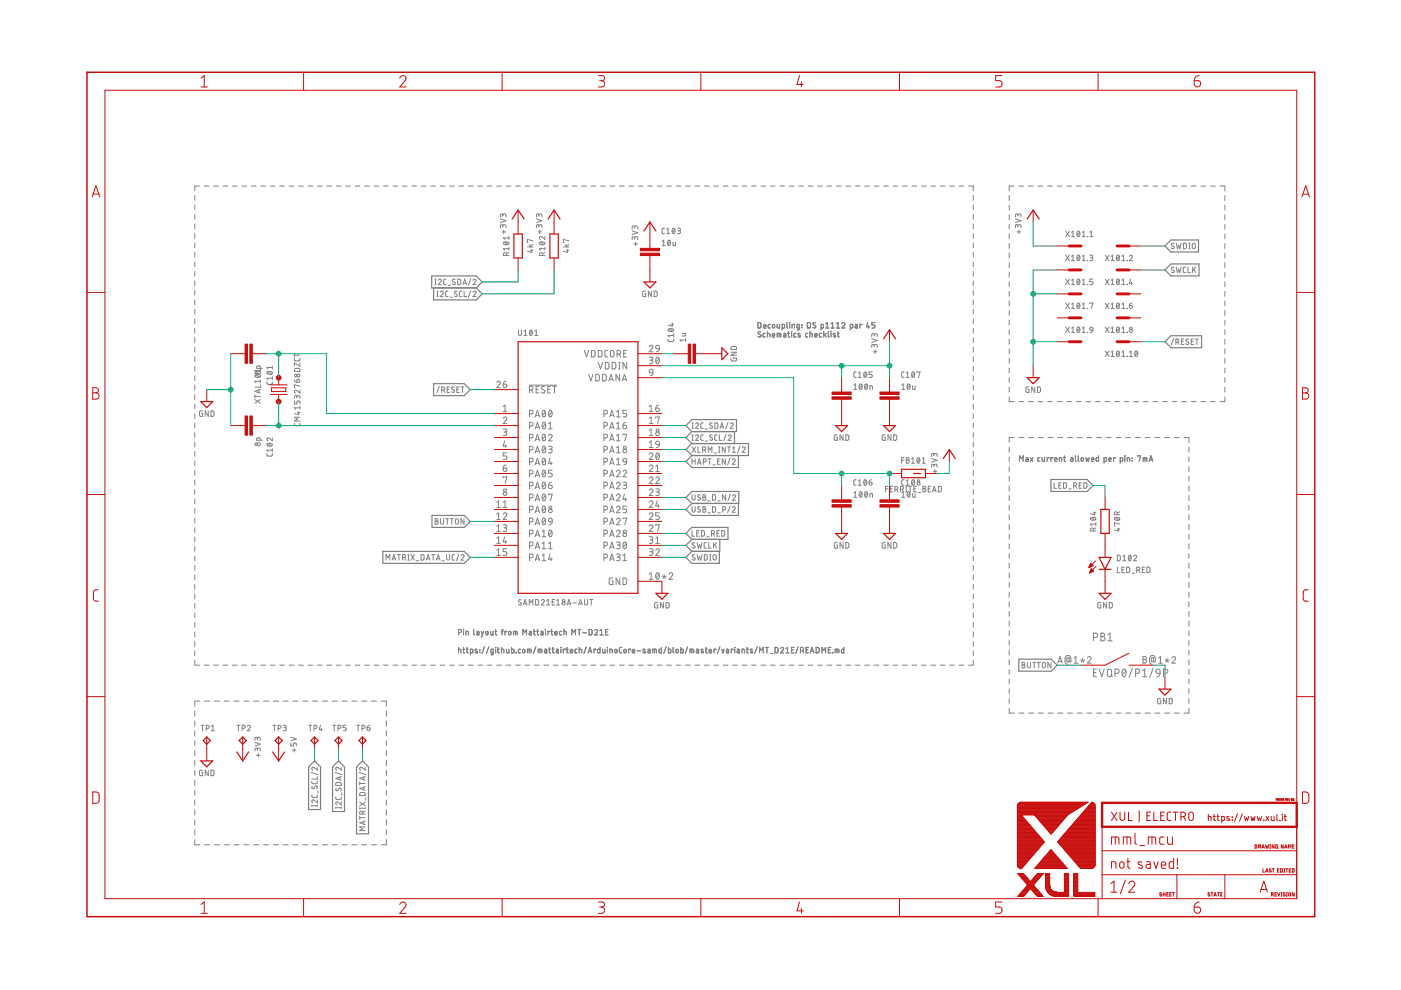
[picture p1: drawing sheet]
<svg xmlns="http://www.w3.org/2000/svg" width="297mm" height="210mm" viewBox="0 0 297 210" stroke-linecap="round" stroke-linejoin="round" font-family="sans-serif">
<g fill="none" stroke="#808080" stroke-width=".21">
<path d="M42.3 39.5h-1v1M43.3 39.5h1M45.3 39.5h1M47.3 39.5h1M49.3 39.5h1M51.3 39.5h1M53.3 39.5h1M55.3 39.5h1M57.3 39.5h1M59.3 39.5h1M61.3 39.5h1M63.3 39.5h1"/>
<path d="M65.3 39.5h1M67.3 39.5h1M69.3 39.5h1M71.3 39.5h1M73.3 39.5h1M75.3 39.5h1M77.3 39.5h1M79.3 39.5h1M81.3 39.5h1M83.3 39.5h1M85.3 39.5h1M87.3 39.5h1"/>
<path d="M89.3 39.5h1M91.3 39.5h1M93.3 39.5h1M95.3 39.5h1M97.3 39.5h1M99.3 39.5h1M101.3 39.5h1M103.3 39.5h1M105.3 39.5h1M107.3 39.5h1M109.3 39.5h1M111.3 39.5h1"/>
<path d="M113.3 39.5h1M115.3 39.5h1M117.3 39.5h1M119.3 39.5h1M121.3 39.5h1M123.3 39.5h1M125.3 39.5h1M127.3 39.5h1M129.3 39.5h1M131.3 39.5h1M133.3 39.5h1M135.3 39.5h1"/>
<path d="M137.3 39.5h1M139.3 39.5h1M141.3 39.5h1M143.3 39.5h1M145.3 39.5h1M147.3 39.5h1M149.3 39.5h1M151.3 39.5h1M153.3 39.5h1M155.3 39.5h1M157.3 39.5h1M159.3 39.5h1"/>
<path d="M161.4 39.5h.9M163.3 39.5h1M165.4 39.5h.9M167.3 39.5h1M169.4 39.5h.9M171.3 39.5h1M173.4 39.5h.9M175.3 39.5h1.1M177.4 39.5h1M179.3 39.5h1.1M181.4 39.5h1M183.3 39.5h1.1"/>
<path d="M185.4 39.5h1M187.3 39.5h1.1M189.4 39.5h1M191.3 39.5h1.1M193.4 39.5h1M195.4 39.5h1M197.4 39.5h1M199.4 39.5h1M201.4 39.5h1M203.4 39.5h1M205.4 39.5h1v1M215 39.5h-1v1"/>
<path d="M216 39.5h1M218 39.5h1.1M220.1 39.5h1M222.1 39.5h1M224.1 39.5h1.1M226.2 39.5h1M228.2 39.5h1M230.2 39.5h1.1M232.3 39.5h1M234.3 39.5h1M236.3 39.5h1.1M238.4 39.5h1"/>
<path d="M240.4 39.5h1M242.4 39.5h1M244.5 39.5h1M246.5 39.5h1M248.5 39.5h1M250.5 39.5h1.1M252.6 39.5h1M254.6 39.5h1M256.6 39.5h1.1M258.7 39.5h1v1M41.3 41.5v1M41.3 43.5v1"/>
<path d="M41.3 45.5v1M41.3 47.5v1M41.3 49.5v1M41.3 51.5v1M41.3 53.5v1M41.3 55.5v1.1M41.3 57.6v1M41.3 59.6v1M92.2 59.2h.3M92.3 59.2v1.1M92.9 59.4a.32 .32 0 0 1 .5-.2 .32 .32 0 0 1 .1 .5l-.6 .6h.7M94.6 59.2h-.4l-.1 .2v.9h.5"/>
<path d="M96.5 59.3l-.4-.1-.2 .2 .5 .5a.32 .32 0 0 1 0 .5 .32 .32 0 0 1-.5-.2M97 59.2h.5l.2 .2v.8l-.2 .1h-.5zM99.8 59.1l-.5 1.4M100.3 59.4a.32 .32 0 0 1 .4-.2 .32 .32 0 0 1 .1 .5l-.5 .6h.6M106.1 46.4l1.2 .4-1.2 .4M106.4 49.2h.8M106.6 47.9l.3-.3 .2 .1 .2 .6M106.6 48.2v-.4l-.3-.2-.2 .2v.5M106.6 45.7l.3-.4 .2 .1 .2 .6M106.6 45.9v-.4l-.3-.2-.2 .2v.5M106.8 51.4a.66 .66 0 0 1 1.1 .3 .63 .63 0 0 1-.6 .2 .63 .63 0 0 1-.5-.4zM106.8 48.8v.8"/>
<path d="M107 51.3l.7 .5M107.4 54.2l-.1-.6h-.5l-.1 .6h1.2M107.9 50.1v.7M107.9 52.4v.6M107.9 53.5l-.5 .3M107.9 52.7h-1.2l.3 .3M107.9 50.4h-1.2l.3 .4M111.8 52.4h1.2M112.2 51.8l.4 .6M112.5 53.1h.5M112.7 52.9v.6l-.9-.2M113 51.1l-1.2-.3v.6h.2"/>
<path d="M113 51.8l-.6 .3M113.7 46.4l1.2 .4-1.2 .4M114 49.2h.8M114.2 47.9l.3-.3 .3 .1 .1 .6M114.2 48.2v-.4l-.3-.2-.2 .2v.5M114.2 45.7l.3-.4 .3 .1 .1 .6M114.2 45.9v-.4l-.3-.2-.2 .2v.5M114.4 51.4a.66 .66 0 0 1 1.1 .3 .63 .63 0 0 1-.6 .2 .63 .63 0 0 1-.5-.4zM114.4 48.8v.8M114.6 51.3l.7 .5M115 54.2v-.5l-.3-.1h-.2l-.1 .6h1.1M115.5 50.1v.7l-.6-.6a.32 .32 0 0 0-.5 .1 .32 .32 0 0 0 .2 .5"/>
<path d="M115.5 52.7h-1.1l.2 .3M115.5 53.5l-.5 .3M115.5 52.4v.6M119.4 52.4h1.2M119.8 51.8l.4 .6M120.1 53.1h.5M120.3 52.9v.6l-.9-.2M120.6 51.1l-1.2-.3v.6h.2M120.6 51.8l-.5 .3M134 49l1.2 .3-1.2 .4M134.4 51.7h.7M134.6 50.5l.2-.3h.3l.1 .6"/>
<path d="M134.6 50.7l-.1-.4-.3-.1-.2 .2v.4M134.6 48.2l.2-.3h.3l.1 .6M134.6 48.4l-.1-.4-.3-.1-.2 .2v.4M134.7 51.3v.8M140.4 51.2l.3-.3v1.2M140.4 52.1h.6M140.9 48.4h-.4l-.1 .2v.8l.5 .2M141.4 49.6h.6M141.4 48.6l.3-.2v1.2M141.7 51l.1-.1a.58 .58 0 0 1 .4 .6 .58 .58 0 0 1-.4 .6l-.3-.6zM142.1 51.2l-.5 .6M142.6 48.5l.1-.1a.58 .58 0 0 1 .4 .6 .58 .58 0 0 1-.4 .5l-.2-.5z"/>
<path d="M142.7 51.3v.7l.2 .1h.3v-.8M143.1 48.6l-.5 .7M143.6 48.4h.5l.2 .2-.1 .2-.4 .1M144 48.9l.2 .1v.4l-.6 .2M206.4 41.5v1M206.4 43.5v1M206.4 45.5v1M206.4 47.5v1M206.4 49.5v1M206.4 51.5v1M206.4 53.5v1M206.4 55.5v1.1"/>
<path d="M206.4 57.6v1M206.4 59.6v1M214 41.5v1M214 43.5v1M214 45.6v1M214 47.6v1M214 49.6v1M214 51.6v1.1M214 53.7v1M214 55.7v1M214 57.7v1.1M214 59.8v1"/>
<path d="M215.3 46.4l1.2 .4-1.2 .4M215.6 49.2h.8M215.8 47.9l.3-.3 .2 .1 .2 .6M215.8 48.2v-.4l-.3-.2-.2 .2v.5M215.8 45.7l.3-.4 .2 .1 .2 .6M215.8 45.9v-.4l-.3-.2-.2 .2v.5M216 48.8v.8M226 49l.7 1.2M226 54.1l.7 1.2M226 59.2l.7 1.1M226.7 49l-.7 1.2M226.7 54.1l-.7 1.2"/>
<path d="M226.7 59.2l-.7 1.1M227.2 49.3l.3-.3v1.2M227.2 54.4l.3-.3v1.2M227.2 59.4l.3-.2v1.1M227.2 50.2h.6M227.2 55.3h.6M228.5 49.1v-.1a.58 .58 0 0 1 .5 .6 .58 .58 0 0 1-.5 .6l-.2-.6zM228.5 54.2v-.1a.58 .58 0 0 1 .5 .6 .58 .58 0 0 1-.5 .5l-.2-.5zM228.5 59.3v-.1a.58 .58 0 0 1 .5 .6 .58 .58 0 0 1-.5 .5l-.2-.5zM228.9 49.3l-.5 .6M228.9 54.4l-.5 .6M228.9 59.4l-.5 .7"/>
<path d="M229.5 50.2h.6M229.5 49.3l.3-.3v1.2M229.5 54.4l.3-.3v1.2M229.5 59.4l.3-.2v1.1M229.5 55.3h.6M230.5 50.2h.1M230.5 55.2h.1M231.1 54.1h.5l.1 .2-.1 .3h-.4M231.1 50.2h.6M231.1 49.3l.3-.3v1.2M231.4 54.6l.2 .1v.5l-.5 .1M231.7 59.2h-.6v.5h.4a.32 .32 0 0 1 .2 .3 .32 .32 0 0 1-.2 .3h-.4"/>
<path d="M234.4 54.1l.7 1.2M234.4 59.2l.7 1.1M235.1 54.1l-.7 1.2M235.1 59.2l-.7 1.1M235.6 54.4l.3-.3v1.2M235.6 59.4l.3-.2v1.1M235.6 55.3h.6M236.9 54.1a.58 .58 0 0 1 .4 .6 .58 .58 0 0 1-.4 .5 .85 .85 0 0 1 0-1.1zM236.9 59.2a.58 .58 0 0 1 .4 .6 .58 .58 0 0 1-.4 .5 .85 .85 0 0 1 0-1.1zM237.3 54.4l-.5 .6M237.3 59.4l-.5 .7M237.8 55.3h.7"/>
<path d="M237.8 54.4l.4-.3v1.2M237.8 59.4l.4-.2v1.1M239 55.2h.1M239.4 54.4a.32 .32 0 0 1 .5-.3 .32 .32 0 0 1 .1 .5l-.6 .7h.7M239.7 59.2l-.3 .9h.7M239.9 59.8v.5M248.9 56.7h-.4l-.2 .2 .6 .5a.34 .34 0 0 1-.2 .4 .34 .34 0 0 1-.4-.1M248.9 51.7l-.4-.1-.2 .2 .6 .5a.34 .34 0 0 1-.2 .5 .34 .34 0 0 1-.4-.2M249.4 56.6l.2 1.2 .3-.8 .2 .8 .3-1.2M249.4 51.6l.2 1.1 .3-.7 .2 .7 .3-1.1M250.9 51.6h.5l.2 .3v.5l-.2 .3h-.5zM251.4 56.6l-.4 .1-.1 .2v.8l.5 .1"/>
<path d="M251.9 56.6v1.2h.5M252.1 52.7h.2M252.1 51.6h.2M252.2 51.6v1.1M252.9 56.6v1.2M252.9 51.6h.4l.1 .3v.7l-.2 .1h-.3l-.1-.3zM253.1 57.1l.4 .7M253.5 56.6l-.6 .8M259.7 41.5v1M259.7 43.5v1M259.7 45.6v1M259.7 47.6v1"/>
<path d="M259.7 49.6v1M259.7 51.6v1.1M259.7 53.7v1M259.7 55.7v1M259.7 57.7v1.1M259.7 59.8v1M41.3 61.6v1M41.3 63.6v1M41.3 65.6v1M41.3 67.6v1M41.3 69.6v1M41.3 71.6v1"/>
<path d="M41.3 73.6v1.1M41.3 75.6v1.1M41.3 77.7v1M41.3 79.7v1M54.1 79.6a.64 .64 0 0 1 .6-.3 .64 .64 0 0 1 .5 .5 .64 .64 0 0 1-.6 .2 .64 .64 0 0 1-.5-.4zM54.3 79.4l.6 .5M55.2 78.1l-.1-.5-.6 .1-.1 .4h1.2M55.2 78.2v.7M55.2 78.5h-1.2l.3 .4M56.7 78.9a.63 .63 0 0 1 1 .3 .64 .64 0 0 1-1.1-.2zM56.8 78.8l.7 .5M57.7 77.6v.6"/>
<path d="M57.7 79.9v.6M57.7 77.9h-1.1l.2 .3M62.4 76l.1 .4 .2 .1h.7l.2-.5M62.4 75v.6M62.4 75.3h1.2M62.5 78.2l.9-.1 .2 .2v.5h-1.2zM63.6 77v.6l-1.2-.6v.6M92.2 60.3h.3M92.6 62.9h.3M92.6 61.7h.3M92.8 61.7v1.2M93.3 62a.32 .32 0 0 1 .5-.3 .32 .32 0 0 1 .1 .6l-.6 .6h.7"/>
<path d="M95 60.5h.5M95 61.7l-.4 .1-.1 .2v.7l.5 .2M95.4 63h.5M96.9 61.8l-.4-.1-.1 .3 .4 .4a.32 .32 0 0 1 0 .5 .32 .32 0 0 1-.5-.2M97.9 61.7l-.4 .1-.1 .2v.7l.5 .2M98.1 60.3l.4-1.1 .4 1.1M98.3 60h.5M98.4 61.7v1.2h.5M99.8 61.6l-.5 1.4M100.3 62a.32 .32 0 0 1 .4-.3 .32 .32 0 0 1 .1 .6l-.5 .6h.6M109.9 70v1l.3 .1 .3-.1 .1-1M111.1 70.2l.3-.2v1.1"/>
<path d="M111.1 71.1h.6M112.4 70.1l.1-.1a.58 .58 0 0 1 .4 .6 .58 .58 0 0 1-.4 .5l-.3-.6zM112.8 70.2l-.5 .7M113.4 71.1h.6M113.4 70.2l.3-.2v1.1M123.9 74.3l.5 1.4 .4-1.4M124.8 79.4l.5 1.4 .4-1.4M125.4 74.3h.5l.2 .2 .1 .8-.3 .4h-.5zM126.3 79.4h.5l.2 .2 .1 .8-.3 .4h-.5zM126.9 74.3h.5l.2 .2v.8l-.2 .4h-.5zM126.9 76.8l.4 1.4 .5-1.4M127.8 79.4h.5l.2 .2v.8l-.2 .4h-.5z"/>
<path d="M128.3 76.8l.6 .1 .2 .2v.9l-.2 .2h-.6zM128.9 74.3h-.4l-.3 .3 .1 .9 .2 .2h.4M129.5 74.4l.3-.1 .3 .1 .1 .9a.38 .38 0 0 1-.4 .4 .38 .38 0 0 1-.4-.4zM129.8 76.8l.5 .1 .2 .2 .1 .8-.3 .3h-.5zM130.8 75.1h.4a.39 .39 0 0 0 .4-.4 .39 .39 0 0 0-.4-.4h-.4v1.4M131.2 76.8h.3M131.2 78.2h.3M131.3 75.1l.3 .6M131.3 76.8v1.4M131.4 79.4v1.4l-.8-1.4v1.4M132.2 74.9h.5M132.9 74.3h-.7v1.4h.7"/>
<path d="M132.9 76.8v1.4l-.8-1.4v1.4M136.9 61.7l-.6 .1v1l.6 .1v-.6h-.2M137.6 75.7l.7 .1 .1 .2-.1 .3h-.5M137.6 73.5a.39 .39 0 0 1 .6-.3 .39 .39 0 0 1 .1 .6l-.7 .8h.8M137.8 78.4h.5l.1 .6h-.6l-.2-.3zM138 76.3a.39 .39 0 0 1 .4 .4 .39 .39 0 0 1-.4 .4h-.4M138.1 61.7v1.2l-.6-1.2v1.2M138.4 79l-.2 .5-.4 .2M138.7 61.7h.4l.2 .2v.8l-.2 .2h-.4zM139.1 73.3h.6l.1 .7-.7-.1zM139.2 75.8h.1a.69 .69 0 0 1 .5 .6 .69 .69 0 0 1-.5 .7l-.3-.7zM139.7 76l-.6 .8"/>
<path d="M139.8 74l-.1 .3-.5 .3M141.6 71.9l.1 .4 .2 .1h.8l.1-.5M141.7 69.8a.66 .66 0 0 1 1.1 .3 .65 .65 0 0 1-.6 .2 .65 .65 0 0 1-.5-.4zM141.9 69.7l.7 .6M142.3 68.7h.5M142.6 68.5v.7l-1-.3M142.8 71.1h-1.2l.3 .4M142.8 70.8v.7M144.6 70.7h.8l-.1 .5h-.7M145.4 72.1h-1.2l.3 .3M145.4 71.8v.6M155 75.9l.1 .6h.8l.2-.1v-.5h-.6v.2"/>
<path d="M155 74.7h1.1l-1.1 .6h1.1M155.1 73.6l.9-.1 .1 .2v.4h-1.1zM160.7 68.4h.4l.2 .2v.8l-.2 .1-.4 .1zM161.3 70.4l-.4-.1-.2 .2 .5 .5a.32 .32 0 0 1 0 .5 .32 .32 0 0 1-.5-.2M161.9 69.2h.5a.28 .28 0 0 0-.2-.4 .28 .28 0 0 0-.3 .2l.1 .5 .4 .1M162.2 70.7l-.4 .2v.5l.4 .1M162.7 70.7l.5 .1v.7M162.7 70.3v1.2M163.3 68.8h-.3l-.1 .2v.5l.4 .1M163.7 71.1h.6a.27 .27 0 0 0-.2-.4 .27 .27 0 0 0-.4 .3l.1 .4 .5 .1M163.8 68.8l.4 .1v.5l-.1 .2-.3-.2zM164.8 68.8v.7l.2 .1h.3v-.8"/>
<path d="M164.8 71.5v-.8l.7 .1 .1 .7M165.2 70.7v.8M165.8 69.6l.5-.1v-.7h-.5v1.2M166.2 70.7l.4 .2v.6l-.4-.1-.1-.3 .5-.1M166.8 68.4v1l.2 .2M167 70.7h.4M167.2 70.3v1l.2 .2M167.4 68.4h.1M167.4 68.8v.8M167.8 70.3h.1M167.9 70.7v.8M167.9 69.6v-.8l.5 .1v.7"/>
<path d="M168.8 70.7l-.5 .2v.5l.5 .1M169.5 69.6l-.5-.1v-.6l.1-.1h.4v.9l-.1 .2-.4 .1M169.6 70.7h-.4v.2l.5 .3v.2h-.5M170 68.9h.1M170 69.4h.1M171.2 68.4h.4l.2 .2v.8l-.2 .1-.4 .1zM171.2 70.7l-.4 .2 .1 .5 .3 .1M171.7 70.7l.5 .1v.7M171.7 70.3v1.2M172.7 71.1h.5a.28 .28 0 0 0-.1-.4 .28 .28 0 0 0-.4 .3l.1 .4 .4 .1M172.9 68.5l-.4-.1-.1 .2 .4 .5a.32 .32 0 0 1 0 .5 .32 .32 0 0 1-.5-.2M174.1 69.6l.5-.1-.1-.7h-.4v1.2"/>
<path d="M174.2 70.7l-.5 .2v.5l.5 .1M174.6 70.3v1.2M174.9 70.9l.3 .6M175.1 69.6h.6M175.1 68.6l.3-.2v1.2M175.2 70.7l-.6 .4M175.6 70.3v1l.2 .2M176.1 70.3h.1M176.2 70.7v.8M176.2 68.6l.3-.2v1.2M176.2 69.6h.6M177.1 70.7h-.4l-.1 .2 .5 .3 .1 .2h-.5"/>
<path d="M177.4 69.6h.6M177.4 68.6l.3-.2v1.2M177.5 70.7h.4M177.7 70.3v1l.2 .2M178.5 68.6a.32 .32 0 0 1 .4-.2 .32 .32 0 0 1 .1 .5l-.5 .7h.6M180.3 69.6l.5-.1-.1-.7h-.4v1.2M181.3 68.8h.3l.2 .2v.6l-.4-.1-.1-.3 .5-.1M181.5 78.9h-.4l-.1 .2v.8l.5 .1M182 79.1l.3-.2v1.1M182.7 68.9v-.1h-.4v.8M183.3 78.9a.58 .58 0 0 1 .5 .5 .58 .58 0 0 1-.5 .6l-.2-.6zM183.7 79.1l-.5 .7"/>
<path d="M184 68.4l-.3 .9h.7M184.2 69v.6M184.8 71.8l1.2 .4-1.2 .4M184.9 78.9h-.6v.5h.4a.34 .34 0 0 1 .2 .3 .34 .34 0 0 1-.2 .3h-.4M185.1 74.6h.8M185.4 73.3l.1-.2 .2-.1 .3 .2v.5M185.4 73.5l-.1-.4-.3-.1-.2 .2v.5M185.4 71.1l.1-.3 .2-.1 .3 .2v.5M185.4 71.2l-.1-.4-.3-.1-.2 .2v.5M185.5 68.4h-.7v.5h.5a.34 .34 0 0 1 .2 .3 .34 .34 0 0 1-.2 .4h-.5M185.5 74.2v.8M191.7 78.9h-.4l-.1 .2v.8l.5 .1"/>
<path d="M192.1 79.1l.3-.2v1.1M193.4 78.9h.1a.58 .58 0 0 1 .4 .5 .58 .58 0 0 1-.4 .6l-.2-.6zM193.9 79.1l-.6 .7M194.4 79v-.1h.7l-.4 1.1M206.4 61.6v1M206.4 63.6v1M206.4 65.6v1M206.4 67.6v1M206.4 69.6v1M206.4 71.6v1M206.4 73.6v1.1M206.4 75.6v1.1"/>
<path d="M206.4 77.7v1M206.4 79.7v1M214 61.8v1M214 63.8v1.1M214 65.8v1.1M214 67.9v1M214 69.9v1.1M214 71.9v1.1M214 74v1M214 76v1M214 78v1.1M226 64.3l.7 1.1"/>
<path d="M226 69.3l.7 1.2M226.7 64.3l-.7 1.1M226.7 69.3l-.7 1.2M227.2 64.5l.3-.2v1.1M227.2 69.6l.3-.3v1.2M227.2 60.3h.6M227.2 65.4h.6M227.2 70.5h.6M228.5 64.3a.58 .58 0 0 1 .5 .5 .58 .58 0 0 1-.5 .6l-.2-.5zM228.5 69.4a.58 .58 0 0 1 .5 .5 .58 .58 0 0 1-.5 .6l-.2-.6zM228.9 64.5l-.5 .7M228.9 69.6l-.5 .7"/>
<path d="M229.5 64.5l.3-.2v1.1M229.5 69.6l.3-.3v1.2M229.5 60.3h.6M229.5 65.4h.6M229.5 70.5h.6M230.5 60.3h.1M230.5 65.4h.1M230.5 70.4h.1M231.1 64.4v-.1h.6l-.3 1.1M231.2 69.4h.4l.1 .6-.6-.1zM231.7 70l-.2 .4-.3 .1M234.4 64.3l.7 1.1"/>
<path d="M234.4 69.3l.7 1.2M234.4 74.4l.7 1.2M235.1 64.3l-.7 1.1M235.1 69.3l-.7 1.2M235.1 74.4l-.7 1.2M235.6 64.5l.3-.2v1.1M235.6 69.6l.3-.3v1.2M235.6 74.7l.3-.3v1.2M235.6 60.3h.6M235.6 65.4h.6M235.6 70.5h.6M235.6 75.6h.6"/>
<path d="M236.9 64.3a.58 .58 0 0 1 .4 .5 .58 .58 0 0 1-.4 .6l-.2-.5zM236.9 69.4a.58 .58 0 0 1 .4 .5 .58 .58 0 0 1-.4 .6l-.2-.6zM236.9 74.5v-.1a.58 .58 0 0 1 .4 .6 .58 .58 0 0 1-.4 .6l-.2-.6zM237.3 64.5l-.5 .7M237.3 69.6l-.5 .7M237.3 74.7l-.5 .6M237.8 64.5l.4-.2v1.1M237.8 69.6l.4-.3v1.2M237.8 74.7l.4-.3v1.2M237.8 60.3h.7M237.8 65.4h.7M237.8 70.5h.7"/>
<path d="M237.8 75.6h.7M239 60.3h.1M239 65.4h.1M239 70.4h.1M239 75.5h.1M239.4 64.8h.4a.33 .33 0 0 1 .3 .3 .33 .33 0 0 1-.3 .3 .33 .33 0 0 1-.4-.3zM239.4 75.6h.7M239.4 74.7l.4-.3v1.2M240 64.3l-.4 .1-.2 .4M240.7 74.5l.1-.1a.58 .58 0 0 1 .4 .6 .58 .58 0 0 1-.4 .6l-.2-.6zM241.2 74.7l-.6 .6M248.8 71.8l-.5 1.4"/>
<path d="M249.3 72.5l.6-.1 .1-.3-.2-.2h-.5v1.1M249.7 72.5l.3 .5M250.5 72.4h.4M251 71.9h-.5v1.1h.5M252 72a.3 .3 0 0 0-.5-.1 .3 .3 0 0 0 .1 .5l.3 .2a.29 .29 0 0 1 .1 .4 .29 .29 0 0 1-.5 0l-.1-.1M252.6 72.4h.3M253.1 71.9h-.5v1.1h.5M253.4 71.9h.7M253.8 71.9v1.1M259.7 61.8v1M259.7 63.8v1.1M259.7 65.8v1.1"/>
<path d="M259.7 67.9v1M259.7 69.9v1.1M259.7 71.9v1.1M259.7 74v1M259.7 76v1M259.7 78v1.1M41.3 81.7v1M41.3 83.7v1M41.3 85.7v1M41.3 87.7v1M41.3 89.7v1M41.3 91.7v1.1"/>
<path d="M41.3 93.7v1.1M41.3 95.8v1M41.3 97.8v1M41.3 99.8v1M42.9 87.1l-.6 .1v.8l.1 .3h.5v-.7h-.2M44.2 87.1v1.2l-.7-1.2v1.2M44.7 87.1h.5l.2 .2v.8l-.2 .2h-.5zM54 83.7v.7M54 84.7l1.2 .8M54 84h1.2M54.9 82.7v.6M55.2 93.3l-.1-.4h-.6l-.1 .4h1.2"/>
<path d="M55.2 80.5v.7M55.2 81.6v.5h-1.2M55.2 84.7l-1.2 .8M55.2 82.6l-1.2 .4 1.2 .4M55.2 80.8h-1.2l.3 .4M56.6 81v.3l.2 .2h.8l.1-.5M56.6 96.2v.4l.2 .1 .9-.1v-.4M56.6 94.2a.64 .64 0 0 1 .6-.3 .64 .64 0 0 1 .5 .5 .64 .64 0 0 1-.6 .2 .64 .64 0 0 1-.5-.4zM56.8 94l.7 .6M57.7 92.8v.7l-.6-.6a.32 .32 0 0 0-.5 .1 .32 .32 0 0 0 .2 .5M57.7 95.1v.7M57.7 80.2h-1.1l.2 .3"/>
<path d="M57.7 95.4h-1.1l.2 .4M62.4 89.7l.1 .4 .2 .2 .8-.1 .1-.5M62.4 85v.6h.5v-.3a.32 .32 0 0 1 .4-.3 .32 .32 0 0 1 .3 .3v.3M62.4 80.6l.2 .3 .3 .2M62.9 84.2l.2-.3h.2l.3 .1v.5M62.9 84.4l-.1-.5h-.2l-.2 .1v.5M63 80.5a.33 .33 0 0 1 .5 .1 .33 .33 0 0 1-.2 .5h-.4zM63.1 87.5h.5M63.3 87.3v.6l-.9-.2M63.6 82.7v.7l-.7-.6a.32 .32 0 0 0-.5 .1 .32 .32 0 0 0 .3 .5M63.6 86.1v.7M63.6 81.9l-1.2-.3v.6h.1"/>
<path d="M63.6 88.5h-1.2l.7 .4-.7 .4h1.2M63.6 86.5h-1.2l.3 .3M93.1 81.9l-.5 1.4M93.6 82.7l.6-.1v-.4l-.6-.2v1.2M94 82.7l.3 .5M94.8 82.5h.4M95.3 82h-.5v1.2h.5M96.3 82.1h-.4l-.2 .2 .5 .4a.29 .29 0 0 1 .1 .5 .29 .29 0 0 1-.5-.1l-.1-.1M96.9 82.5h.3M97.4 82h-.5v1.2h.5M97.7 82h.7M98.1 82v1.2"/>
<path d="M105.3 81.1a.38 .38 0 0 1 .6-.3 .38 .38 0 0 1 .1 .6l-.7 .8h.8M106.7 88.7a.38 .38 0 0 1 .5-.3 .38 .38 0 0 1 .1 .6l-.6 .8h.8M106.7 91h.6l.1 .2-.1 .3-.5 .1M106.7 99.2h.4a.39 .39 0 0 1 .3 .4 .39 .39 0 0 1-.4 .4 .39 .39 0 0 1-.3-.4zM106.7 81.4h.4a.39 .39 0 0 1 .3 .5 .39 .39 0 0 1-.4 .3 .39 .39 0 0 1-.3-.4zM106.7 86.2l.4-.3v1.4M106.7 87.3h.8M107 93.5l-.3 1.1h.8M107.1 91.6a.38 .38 0 0 1 .4 .4 .38 .38 0 0 1-.4 .4h-.4M107.2 94.3v.6M107.3 98.6l-.4 .1-.2 .5M107.3 80.8l-.4 .1-.2 .5"/>
<path d="M107.5 96h-.8v.7h.4a.39 .39 0 0 1 .4 .3 .39 .39 0 0 1-.4 .4h-.4M112.2 81.7h5.8M112.3 87.8h.3a.39 .39 0 0 0 .4-.4 .39 .39 0 0 0-.4-.4h-.3v1.4M112.3 90.3h.3a.39 .39 0 0 0 .4-.4 .39 .39 0 0 0-.4-.4h-.3v1.4M112.3 92.9h.3a.39 .39 0 0 0 .4-.4 .39 .39 0 0 0-.4-.4h-.3v1.4M112.3 95.4h.3a.39 .39 0 0 0 .4-.4 .39 .39 0 0 0-.4-.4h-.3v1.4M112.3 97.9h.3a.39 .39 0 0 0 .4-.4 .39 .39 0 0 0-.4-.3h-.3v1.4M112.3 82.7h.3a.39 .39 0 0 0 .4-.4 .39 .39 0 0 0-.4-.4h-.3v1.4M112.7 82.7l.3 .6M113.5 88.4l.4-1.4 .5 1.4M113.5 90.9l.4-1.4 .5 1.4M113.5 93.5l.4-1.4 .5 1.4"/>
<path d="M113.5 96l.4-1.4 .5 1.4M113.5 98.6l.4-1.4 .5 1.4M113.6 98.2h.7M113.6 88.1h.7M113.6 90.6h.7M113.6 93.1h.7M113.6 95.7h.7M113.7 82.5h.4M114.3 81.9h-.6v1.4h.6M115.1 87.1l.2-.1a.83 .83 0 0 1 0 1.4 .85 .85 0 0 1-.2-1.3zM115.1 89.6l.2-.1a.83 .83 0 0 1 0 1.4 .87 .87 0 0 1-.2-1.3zM115.1 92.2l.2-.1a.83 .83 0 0 1 0 1.4 .87 .87 0 0 1-.2-1.3z"/>
<path d="M115.1 94.7l.2-.1a.83 .83 0 0 1 0 1.4 .87 .87 0 0 1-.2-1.3zM115.1 97.3l.2-.1a.83 .83 0 0 1 0 1.4 .87 .87 0 0 1-.2-1.3zM115.1 99.8l.2-.1a.83 .83 0 0 1 0 1.4 .87 .87 0 0 1-.2-1.3zM115.5 82l-.5-.1-.2 .3 .1 .2 .5 .3a.35 .35 0 0 1 0 .6 .35 .35 0 0 1-.5-.1l-.1-.1M115.6 87.3l-.6 .8M115.6 89.9l-.6 .7M115.6 92.4l-.6 .8M115.6 94.9l-.6 .8M115.6 97.5l-.6 .7M116.1 82.5h.5M116.3 92.4a.39 .39 0 0 1 .5-.3 .39 .39 0 0 1 .2 .6l-.7 .8h.8M116.3 94.6l.6 .1 .2 .2-.2 .3h-.4"/>
<path d="M116.3 89.9l.4-.4v1.4M116.3 90.9h.8M116.5 87.1l.2-.1a.83 .83 0 0 1 0 1.4 .85 .85 0 0 1-.2-1.3zM116.6 97.2l-.3 1h.8M116.7 95.2a.38 .38 0 0 1 .4 .4 .38 .38 0 0 1-.4 .4h-.4M116.8 81.9h-.7v1.4h.7M116.8 97.9v.7M117 87.3l-.6 .8M117.1 99.7h-.8v.6h.5a.4 .4 0 0 1 .3 .4 .4 .4 0 0 1-.3 .4h-.5M117.2 81.9h.8M117.6 81.9v1.4M128 87.8h.4a.39 .39 0 0 0 .4-.4 .39 .39 0 0 0-.4-.4h-.4v1.4"/>
<path d="M128 90.3h.4a.39 .39 0 0 0 .4-.4 .39 .39 0 0 0-.4-.4h-.4v1.4M128 92.9h.4a.39 .39 0 0 0 .4-.4 .39 .39 0 0 0-.4-.4h-.4v1.4M128 95.4h.4a.39 .39 0 0 0 .4-.4 .39 .39 0 0 0-.4-.4h-.4v1.4M128 97.9h.4a.39 .39 0 0 0 .4-.4 .39 .39 0 0 0-.4-.3h-.4v1.4M129.1 80.8l.5-1.4 .4 1.4M129.2 80.4h.7M129.3 88.4l.4-1.4 .5 1.4M129.3 90.9l.4-1.4 .5 1.4M129.3 93.5l.4-1.4 .5 1.4M129.3 96l.4-1.4 .5 1.4M129.3 98.6l.4-1.4 .5 1.4M129.4 98.2h.7"/>
<path d="M129.4 88.1h.7M129.4 90.6h.7M129.4 93.1h.7M129.4 95.7h.7M130.7 90.9h.8M130.7 93.5h.8M130.7 96h.8M130.7 87.3l.4-.3v1.4M130.7 89.9l.4-.4v1.4M130.7 92.4l.4-.3v1.4M130.7 94.9l.4-.3v1.4M130.7 97.5l.4-.3v1.4"/>
<path d="M130.7 88.4h.8M130.7 98.6h.8M131.9 80.8l.5-1.4 .5 1.4M132 80.4h.7M132.1 90.2h.4a.39 .39 0 0 1 .3 .4 .39 .39 0 0 1-.4 .3 .39 .39 0 0 1-.3-.3zM132.1 92.2v-.1h.8l-.4 1.4M132.2 97.3l.3-.1 .2 .1 .2 .6h-.7zM132.7 89.5l-.5 .3-.1 .4M132.9 87h-.8v.6h.4a.39 .39 0 0 1 .4 .4 .39 .39 0 0 1-.4 .4h-.4M132.9 97.9l-.3 .5-.4 .2M137.6 96.4a.39 .39 0 0 1 .6-.3 .39 .39 0 0 1 .1 .6l-.7 .7h.8M137.6 98.9a.39 .39 0 0 1 .6-.3 .39 .39 0 0 1 .1 .6l-.7 .8h.8"/>
<path d="M137.6 87.3h.8M137.6 89.8h.8M137.6 92.4h.8M137.6 86.2l.4-.3v1.4M137.6 88.7l.4-.3v1.4M137.6 91.3l.4-.3v1.4M137.6 93.8l.4-.3v1.4M137.6 94.9h.8M139 86.5h.5a.39 .39 0 0 1 .3 .4 .39 .39 0 0 1-.4 .4 .39 .39 0 0 1-.4-.4zM139 100h.8M139 88.6v-.2h.8l-.4 1.4M139 98.9l.4-.3v1.4"/>
<path d="M139.1 93.6l.3-.1 .3 .1 .1 .7-.7-.1zM139.2 96.1h.1a.69 .69 0 0 1 .5 .6 .69 .69 0 0 1-.5 .7l-.3-.4zM139.6 85.9l-.3 .1-.3 .5M139.7 96.4l-.6 .7M139.8 94.3l-.2 .5-.4 .1M146.7 97.8h.7M146.7 93.4h.3M146.7 92.2h.3M146.7 97.3v1.1M146.7 90.8h.3M146.7 89.7h.3M146.7 94.7l.8 1.2"/>
<path d="M146.9 89.7v1.1M146.9 92.2v1.2M147.4 97.3v1.1M147.4 89.9a.32 .32 0 0 1 .5-.2 .32 .32 0 0 1 .1 .5l-.6 .6h.7M147.4 92.5a.32 .32 0 0 1 .5-.3 .32 .32 0 0 1 .1 .5l-.6 .7h.7M147.5 94.7l-.8 1.2M147.8 98.4l.4-1.1 .4 1.1M148 98.1h.5M148 94.7v1.2h.5M149 95.4l.6-.2v-.4l-.6-.1v1.2M149.1 89.7h-.4l-.1 .2v.8l.5 .1M149.1 92.2h-.4l-.1 .3v.7l.5 .2"/>
<path d="M149.1 97.9h.5l.2-.2-.1-.3-.6-.1v1.1M149.4 95.4l.2 .5M149.5 91h.5M149.5 93.5h.5M150.1 97.3h.7M150.2 95.9v-1.2l.4 .7 .3-.7v1.2M150.5 97.3v1.1M151 89.7h-.4l-.1 .2 .4 .4a.29 .29 0 0 1 .1 .5 .29 .29 0 0 1-.5-.1h-.1M151 92.3l-.4-.1-.1 .3 .4 .4a.29 .29 0 0 1 .1 .4 .29 .29 0 0 1-.5 0l-.1-.1M151.2 98.6h.5M151.4 96h.6M151.6 89.7h.4l.2 .2v.6l-.2 .3h-.4z"/>
<path d="M152 92.2h-.3l-.2 .3 .1 .8 .4 .1M152.1 97.8h.4M152.4 95.9h.2M152.4 94.7h.2M152.5 94.7v1.2M152.5 92.2v1.2h.5M152.7 90.8l.4-1.1 .4 1.1M152.7 97.3h-.6v1.1h.6M152.8 90.5h.6M153.8 94.7v1.2l-.7-1.2v1.2M153.8 97.3v1.1l-.7-1.1v1.1M153.9 92.1l-.5 1.4"/>
<path d="M154.2 94.7h.7M154.4 89.5l-.6 1.5M154.4 92.5a.32 .32 0 0 1 .4-.3 .32 .32 0 0 1 .1 .5l-.5 .7h.6M154.6 94.7v1.2M154.8 97.1l-.5 1.5M154.8 89.9a.32 .32 0 0 1 .5-.2 .32 .32 0 0 1 .1 .5l-.6 .6h.6M155.2 97.5a.32 .32 0 0 1 .5-.2 .32 .32 0 0 1 .1 .5l-.6 .6h.7M155.3 95.9h.6M155.3 95l.3-.3v1.2M156.9 94.6l-.5 1.4M157.4 95a.32 .32 0 0 1 .4-.2 .32 .32 0 0 1 .1 .4l-.5 .7h.6M177.5 92.2l-.6 .1v.8l.1 .2 .5 .1v-.7h-.2"/>
<path d="M178.8 92.2v1.2l-.7-1.2v1.2M179.3 92.2h.5l.1 .2 .1 .6-.2 .3-.5 .1zM181 81.7l.3-.3v1.2M181 82.6h.7M182 80h.6M182.3 81.5l.1-.1a.58 .58 0 0 1 .4 .6 .58 .58 0 0 1-.4 .5l-.2-.5zM182.8 81.7l-.6 .6M183.5 81.5v-.1a.58 .58 0 0 1 .5 .6 .58 .58 0 0 1-.5 .5l-.2-.5zM183.9 81.7l-.5 .6M184.5 82.6v-.8l.5 .1v.7M187.7 92.2l-.6 .1-.1 .8 .2 .2 .5 .1v-.7h-.2M188.9 92.2v1.2l-.6-1.2v1.2"/>
<path d="M189.5 92.2h.4l.2 .2v.6l-.2 .3-.4 .1zM191.2 97.6h.5M191.2 81.7l.3-.3v1.2M191.2 82.6h.6M191.7 97h-.5v1.2M192.1 80h.7M192.2 97l.4 .1 .1 .1-.2 .4 .3 .2-.2 .4h-.4zM192.2 97.6h.3M192.5 81.5l.1-.1a.58 .58 0 0 1 .4 .6 .58 .58 0 0 1-.4 .5l-.3-.5zM192.9 81.7l-.5 .6M193.3 98.2h.6M193.3 97.3l.3-.3v1.2"/>
<path d="M193.5 81.8v.6l.2 .2h.3v-.8M194.5 97.1l.2-.1a.63 .63 0 0 1 .3 .7 .63 .63 0 0 1-.4 .5l-.2-.6zM195 97.3l-.5 .7M195.5 98.2h.7M195.5 97.3l.4-.3v1.2M197.5 97.2l1.2 .4-1.2 .4M197.8 99.9h.8M198 98.7l.2-.2 .2-.1 .3 .2v.5M198 98.9v-.3l-.3-.2-.2 .2v.5M198 96.5l.2-.3 .2-.1 .3 .2v.5M198 96.6v-.3l-.3-.2-.2 .2v.5M198.2 99.6v.8"/>
<path d="M206.4 81.7v1M206.4 83.7v1M206.4 85.7v1M206.4 87.7v1M206.4 89.7v1M206.4 91.7v1.1M206.4 93.7v1.1M206.4 95.8v1M206.4 97.8v1M206.4 99.8v1M214 80.1v1M214 82.1v1"/>
<path d="M214 84.1v1.1h1M214 94.8v1.1M214 96.9v1M214 98.9v1.1M215 92.8h-1v1M216 85.2h1M216 92.8h1.1M216.2 97.8v-1.2l.4 .7 .3-.7v1.2M217.5 97h.4l.1 .2v.6h-.4v-.4l.4-.1M218 85.2h1.1M218.1 92.8h1.1M218.2 82l-.6 .2-.1 .8 .2 .2h.5v-.7h-.2"/>
<path d="M218.5 97l.5 .8M219 97l-.5 .8M219.4 82v1.2l-.7-1.2v1.2M220 82l.4 .1 .2 .1v.7l-.2 .3h-.4zM220.1 85.2h1M220.2 92.8h1M220.5 97h-.4l-.1 .2v.5l.5 .1M220.9 97v.6l.2 .2h.4v-.8M222.1 85.2h1M222.2 92.8h1.1M222.4 97.2v-.2h-.4v.8M223.2 97.2v-.2h-.4v.8"/>
<path d="M223.6 97.4h.5a.28 .28 0 0 0-.2-.4 .28 .28 0 0 0-.3 .3v.4l.5 .1M224.1 85.2h1.1M224.3 92.8h1M224.6 97.8v-.8l.5 .1v.7M225.5 97h.4M225.7 96.6v1l.2 .2M226.2 85.2h1M226.3 92.8h1.1M227 97h.4l.1 .2v.6h-.4v-.4l.4-.1M228 96.6v1l.2 .2M228.2 85.2h1M228.4 92.8h1"/>
<path d="M228.6 96.6v1l.2 .2M229.3 97.1l.2-.1 .2 .2v.5l-.2 .1-.3-.1zM230.2 97l.2 .8 .2-.5 .2 .5 .1-.8M230.2 85.2h1.1M230.4 92.8h1.1M231.4 97.4h.5a.27 .27 0 0 0-.2-.4 .27 .27 0 0 0-.3 .3v.4l.5 .1M232.3 85.2h1M232.5 92.8h1.1M232.9 96.6v1.2h-.4l-.1-.7 .5-.1M234.1 97.8l.5-.1-.1-.7h-.4v1.2M234.3 85.2h1M234.5 92.8h1.1"/>
<path d="M235.1 97.4h.5a.27 .27 0 0 0-.2-.4 .27 .27 0 0 0-.3 .3l.1 .5h.4M236.3 85.2h1.1M236.5 97.2v-.2h-.4v.8M236.6 92.8h1.1M237.5 97.8l.5-.1-.1-.7h-.4v1.2M238.4 85.2h1M238.5 96.6h.1M238.5 97v.8M238.7 92.8h1M239 97.8v-.8l.5 .1v.7M240 97.1h.1M240 97.6h.1"/>
<path d="M240.4 85.2h1M240.7 92.8h1.1M241.2 96.8v-.2h.6l-.3 1.2M242.4 97.8v-.8h.7v.8M242.4 85.2h1M242.8 97v.8M242.8 92.8h1M243.6 97.8l.4-1.2 .4 1.2M243.7 97.5h.6M244.5 85.2h1M244.8 92.8h1.1M246.5 85.2h1"/>
<path d="M246.9 92.8h1.1M248.5 85.2h1M249 92.8h1M250.5 85.2h1.1M251 92.8h1.1v1M252.1 94.8v1.1M252.1 96.9v1M252.1 98.9v1.1M252.6 85.2h1M254.6 85.2h1M256.6 85.2h1.1M259.7 80.1v1"/>
<path d="M259.7 82.1v1M259.7 84.1v1.1h-1M41.3 101.8v1M41.3 103.8v1M41.3 105.8v1M41.3 107.8v1M41.3 109.9v.9M41.3 111.9v1M41.3 113.9v1M41.3 115.9v1M41.3 117.9v1M41.3 119.9v1"/>
<path d="M81.9 118.8v-1.2l.4 .6 .3-.6v1.2M83.1 118.8l.4-1.2 .4 1.2M83.2 118.5h.6M84.2 117.6h.7M84.6 117.6v1.2M85.4 118.2l.5-.1v-.4l-.5-.1v1.2M85.7 118.2l.3 .6M86.5 117.6h.2M86.5 118.8h.2M86.6 117.6v1.2M87.1 117.6l.8 1.2M87.9 117.6l-.8 1.2"/>
<path d="M88.3 118.9h.5M89.3 117.6h.4l.2 .2v.8l-.3 .2h-.3zM90.4 118.8l.4-1.2 .4 1.2M90.5 118.5h.6M91.5 117.6h.7M91.8 117.6v1.2M92.3 110l.5 .1v.3l-.2 .1 .3 .2-.2 .4h-.4zM92.3 110.5h.3M92.5 118.8l.4-1.2 .4 1.2M92.6 118.5h.6M93.4 110v.8l.2 .3 .4-.1v-1M93.7 118.9h.5"/>
<path d="M94.5 110h.6M94.7 117.6v.8l.2 .3 .4-.1v-1M94.8 110v1.1M95.5 110h.6M95.8 110v1.1M96.4 117.6h-.4l-.1 .3v.7l.5 .2M96.7 110h.2l.3 .2v.8l-.3 .1h-.2l-.2-.3zM97.3 117.5l-.5 1.4M97.7 117.9a.32 .32 0 0 1 .5-.3 .32 .32 0 0 1 .1 .5l-.6 .7h.7M98.4 110v1.1l-.7-1.1v1.1M105.3 106.5l.4-.3v1.4M105.3 109.1l.4-.4v1.4"/>
<path d="M105.3 111.6l.4-.3v1.4M105.3 114.1l.4-.3v1.4M105.3 116.7l.4-.3v1.4M105.3 107.6h.8M105.3 110.1h.8M105.3 112.7h.8M105.3 115.2h.8M105.3 117.8h.8M106.7 109.1a.39 .39 0 0 1 .5-.4 .39 .39 0 0 1 .1 .7l-.6 .7h.8M106.7 111.3h.6l.1 .2-.1 .4h-.5M106.7 106.5l.4-.3v1.4M106.7 101.3v-.2h.8l-.4 1.4"/>
<path d="M106.7 107.6h.8M107 113.8l-.3 1.1h.8M107.1 111.9a.38 .38 0 0 1 .4 .4 .38 .38 0 0 1-.4 .4h-.4M107.2 114.6v.6M107.5 116.4h-.8v.6h.4a.4 .4 0 0 1 .4 .4 .4 .4 0 0 1-.4 .4h-.4M112.3 100.5h.3a.39 .39 0 0 0 .4-.4 .39 .39 0 0 0-.4-.4h-.3v1.4M112.3 103h.3a.39 .39 0 0 0 .4-.4 .39 .39 0 0 0-.4-.4h-.3v1.4M112.3 105.6h.3a.39 .39 0 0 0 .4-.4 .39 .39 0 0 0-.4-.4h-.3v1.4M112.3 108.1h.3a.39 .39 0 0 0 .4-.4 .39 .39 0 0 0-.4-.4h-.3v1.4M112.3 110.6h.3a.39 .39 0 0 0 .4-.4 .39 .39 0 0 0-.4-.3h-.3v1.4M112.3 113.2h.3a.39 .39 0 0 0 .4-.4 .39 .39 0 0 0-.4-.4h-.3v1.4M112.3 115.7h.3a.39 .39 0 0 0 .4-.4 .39 .39 0 0 0-.4-.4h-.3v1.4"/>
<path d="M112.3 118.3h.3a.39 .39 0 0 0 .4-.4 .39 .39 0 0 0-.4-.4h-.3v1.4M113.5 101.1l.4-1.4 .5 1.4M113.5 103.6l.4-1.4 .5 1.4M113.5 106.2l.4-1.4 .5 1.4M113.5 108.7l.4-1.4 .5 1.4M113.5 111.3l.4-1.4 .5 1.4M113.5 113.8l.4-1.4 .5 1.4M113.5 116.3l.4-1.4 .5 1.4M113.5 118.9l.4-1.4 .5 1.4M113.6 100.8h.7M113.6 103.3h.7M113.6 105.8h.7"/>
<path d="M113.6 108.4h.7M113.6 110.9h.7M113.6 113.4h.7M113.6 116h.7M113.6 118.5h.7M114.9 112.7l.4-.3v1.4M114.9 115.3l.4-.4v1.4M114.9 117.8l.4-.3v1.4M114.9 113.8h.8M114.9 116.3h.8M114.9 118.9h.8M115.1 102.3l.2-.1a.83 .83 0 0 1 0 1.4 .88 .88 0 0 1-.2-1.3z"/>
<path d="M115.1 104.9l.2-.1a.83 .83 0 0 1 0 1.4 .88 .88 0 0 1-.2-1.3zM115.1 107.4l.2-.1a.83 .83 0 0 1 0 1.4 .88 .88 0 0 1-.2-1.3zM115.1 109.9h.2a.83 .83 0 0 1 0 1.4 .88 .88 0 0 1-.2-1.4zM115.6 100l-.6 .8M115.6 102.6l-.6 .7M115.6 105.1l-.6 .8M115.6 107.6l-.6 .8M115.6 110.2l-.6 .7M116.3 102.8h.5a.4 .4 0 0 1 .3 .5 .4 .4 0 0 1-.4 .3 .4 .4 0 0 1-.4-.3zM116.3 115.3l.4-.4v1.4M116.3 104.9v-.1h.8l-.4 1.4M116.3 116.3h.8"/>
<path d="M116.4 110h.6l.1 .6-.7-.1-.1-.3zM116.5 112.5l.2-.1a.83 .83 0 0 1 0 1.4 .88 .88 0 0 1-.2-1.3zM116.6 117.5l-.3 1.1h.8M116.8 118.3v.6M116.9 102.2l-.5 .3-.1 .3M117 112.7l-.6 .8M117.1 110.6l-.1 .4-.5 .3M128 100.5h.4a.39 .39 0 0 0 .4-.4 .39 .39 0 0 0-.4-.4h-.4v1.4M128 103h.4a.39 .39 0 0 0 .4-.4 .39 .39 0 0 0-.4-.4h-.4v1.4M128 105.6h.4a.39 .39 0 0 0 .4-.4 .39 .39 0 0 0-.4-.4h-.4v1.4M128 108.1h.4a.39 .39 0 0 0 .4-.4 .39 .39 0 0 0-.4-.4h-.4v1.4M128 110.6h.4a.39 .39 0 0 0 .4-.4 .39 .39 0 0 0-.4-.3h-.4v1.4"/>
<path d="M128 113.2h.4a.39 .39 0 0 0 .4-.4 .39 .39 0 0 0-.4-.4h-.4v1.4M128 115.7h.4a.39 .39 0 0 0 .4-.4 .39 .39 0 0 0-.4-.4h-.4v1.4M128 118.3h.4a.39 .39 0 0 0 .4-.4 .39 .39 0 0 0-.4-.4h-.4v1.4M129.3 101.1l.4-1.4 .5 1.4M129.3 103.6l.4-1.4 .5 1.4M129.3 106.2l.4-1.4 .5 1.4M129.3 108.7l.4-1.4 .5 1.4M129.3 111.3l.4-1.4 .5 1.4M129.3 113.8l.4-1.4 .5 1.4M129.3 116.3l.4-1.4 .5 1.4M129.3 118.9l.4-1.4 .5 1.4M129.4 100.8h.7"/>
<path d="M129.4 103.3h.7M129.4 105.8h.7M129.4 108.4h.7M129.4 110.9h.7M129.4 113.4h.7M129.4 116h.7M129.4 118.5h.7M130.7 100a.38 .38 0 0 1 .5-.3 .38 .38 0 0 1 .2 .6l-.7 .8h.8M130.7 102.6a.38 .38 0 0 1 .5-.4 .38 .38 0 0 1 .2 .6l-.7 .8h.8M130.7 105.1a.38 .38 0 0 1 .5-.3 .38 .38 0 0 1 .2 .6l-.7 .8h.8M130.7 107.6a.38 .38 0 0 1 .5-.3 .38 .38 0 0 1 .2 .6l-.7 .8h.8M130.7 110.2a.38 .38 0 0 1 .5-.3 .38 .38 0 0 1 .2 .6l-.7 .8h.8"/>
<path d="M130.7 112.7a.38 .38 0 0 1 .5-.3 .38 .38 0 0 1 .2 .6l-.7 .8h.8M130.7 114.9l.6 .1 .2 .2-.2 .3h-.4M130.7 117.5h.6l.2 .2-.2 .4h-.4M131.1 115.5a.39 .39 0 0 1 .4 .4 .39 .39 0 0 1-.4 .4h-.4M131.1 118.1a.39 .39 0 0 1 .4 .4 .39 .39 0 0 1-.4 .4h-.4M132.1 100a.38 .38 0 0 1 .5-.3 .38 .38 0 0 1 .1 .6l-.6 .8h.8M132.1 102.2l.6 .1 .1 .2-.1 .3h-.5M132.1 110v-.1h.8l-.4 1.4M132.1 118.9h.8M132.1 117.8l.4-.3v1.4M132.2 115h.2a.71 .71 0 0 1 .5 .6 .71 .71 0 0 1-.5 .7l-.3-.7zM132.4 104.8l-.3 1.1h.8"/>
<path d="M132.5 102.8a.39 .39 0 0 1 .4 .4 .39 .39 0 0 1-.4 .4h-.4M132.6 105.6v.6M132.8 115.3l-.6 .7M132.9 107.3h-.8v.6h.4a.4 .4 0 0 1 .4 .4 .4 .4 0 0 1-.4 .4h-.4M137.6 101.4a.39 .39 0 0 1 .6-.3 .39 .39 0 0 1 .1 .6l-.7 .8h.8M137.6 104a.39 .39 0 0 1 .6-.3 .39 .39 0 0 1 .1 .6l-.7 .8h.8M137.6 106.5a.39 .39 0 0 1 .6-.3 .39 .39 0 0 1 .1 .6l-.7 .8h.8M137.6 109.1a.39 .39 0 0 1 .6-.4 .39 .39 0 0 1 .1 .7l-.7 .7h.8M137.6 111.6a.39 .39 0 0 1 .6-.3 .39 .39 0 0 1 .1 .6l-.7 .8h.8M137.6 113.8l.7 .1 .1 .2-.1 .3h-.5M137.6 116.4h.7l.1 .2-.1 .3-.5 .1M138 114.4a.39 .39 0 0 1 .4 .4 .39 .39 0 0 1-.4 .4h-.4"/>
<path d="M138 117a.39 .39 0 0 1 .4 .4 .39 .39 0 0 1-.4 .4h-.4M139 101.4a.38 .38 0 0 1 .6-.3 .38 .38 0 0 1 .1 .6l-.7 .8h.8M139 103.7h.6l.2 .2-.2 .3-.4 .1M139 116.7a.38 .38 0 0 1 .6-.3 .38 .38 0 0 1 .1 .6l-.7 .8h.8M139 111.4v-.1h.8l-.4 1.4M139 115.2h.8M139 114.1l.4-.3v1.4M139.3 106.2l-.3 1.1h.8M139.4 104.3a.38 .38 0 0 1 .4 .4 .38 .38 0 0 1-.4 .4h-.4M139.6 107v.6M139.8 108.7h-.8v.7h.5a.39 .39 0 0 1 .3 .3 .39 .39 0 0 1-.3 .4h-.5M146.7 107.4v.9l.3 .3 .3-.2 .1-1"/>
<path d="M146.7 104.9v.8l.3 .3 .3-.1 .1-1M146.7 112.5v1.2h.6M147.3 115.1h-.4l-.1 .2 .5 .4a.32 .32 0 0 1-.1 .5 .32 .32 0 0 1-.5-.1M147.3 117.7l-.4-.1-.1 .3 .5 .4a.32 .32 0 0 1-.1 .5 .32 .32 0 0 1-.5-.2M147.7 113h.4M147.8 115l.3 1.2 .2-.8 .3 .8 .2-1.2M147.8 117.6l.3 1.2 .2-.8 .3 .8 .2-1.2M148.3 112.5h-.6v1.2h.6M148.5 107.5l-.4-.1-.2 .3 .5 .4a.32 .32 0 0 1-.1 .5 .32 .32 0 0 1-.4-.2M148.5 105l-.4-.1-.2 .3 .5 .4a.32 .32 0 0 1-.1 .5 .32 .32 0 0 1-.4-.2M148.7 112.5l.6 .2v.8l-.3 .2h-.3zM149 107.4l.6 .1v.3l-.2 .1 .3 .3-.2 .4h-.5z"/>
<path d="M149 104.9l.6 .1v.3l-.2 .1 .3 .3-.2 .3-.5 .1zM149 105.4h.4M149 107.9h.4M149.3 117.6h.5l.1 .2v.8l-.3 .2h-.3zM149.8 115l-.4 .1-.1 .2 .1 .8 .4 .1M149.8 113.8h.6M150.1 106.2h.5M150.1 108.7h.5M150.3 115v1.2h.5M150.5 117.6h.2M150.5 118.8h.2M150.6 117.6v1.2"/>
<path d="M150.9 113.2l.4-.1 .2-.2-.1-.3-.5-.1v1.2M151.1 107.4h.3l.3 .2v.8l-.2 .2h-.4zM151.1 104.9h.3l.3 .2v.8l-.2 .1-.4 .1zM151.2 117.8l.2-.2 .4 .2v.6l-.2 .3-.4-.1zM151.2 113.2l.3 .5M151.3 115v1.2M151.6 115.5l.3 .7M151.9 115l-.6 .8M152 113h.4M152.2 106.2h.5M152.2 108.7h.5M152.5 112.5h-.5v1.2h.5"/>
<path d="M153 112.5h.4l.2 .2v.8l-.2 .2h-.4zM153.2 108.1h.5l.2-.3-.1-.3-.6-.1v1.2M153.9 104.9v1.2l-.7-1.2v1.2M154.8 107.3l-.5 1.4M154.9 104.8l-.6 1.4M155.2 107.7a.32 .32 0 0 1 .5-.2 .32 .32 0 0 1 .1 .4l-.6 .7h.7M155.3 105.2a.32 .32 0 0 1 .4-.3 .32 .32 0 0 1 .2 .5l-.6 .7h.7M177.5 115l-.6 .2v.8l.1 .2h.5v-.6h-.2M178.8 115v1.2l-.7-1.2v1.2M179.3 115l.5 .1 .2 .3-.1 .6-.3 .2h-.3zM181 104.5l.3-.3v1.2M181 105.4h.7"/>
<path d="M181.5 101.7h-.4l-.1 .3v.7l.5 .2M182 102.9h.6M182 102l.3-.3v1.2M182.3 104.3h.1a.6 .6 0 0 1 .4 .5 .6 .6 0 0 1-.4 .6l-.2-.6zM182.8 104.5l-.6 .7M183.3 101.8v-.1a.6 .6 0 0 1 .5 .6 .6 .6 0 0 1-.5 .6l-.2-.6zM183.5 104.3a.6 .6 0 0 1 .5 .5 .6 .6 0 0 1-.5 .6l-.2-.6zM183.7 102l-.5 .6M183.9 104.5l-.5 .7M184.3 102.2h.4a.33 .33 0 0 1 .2 .4 .33 .33 0 0 1-.3 .3 .33 .33 0 0 1-.3-.3zM184.5 105.4v-.8l.5 .1v.7M184.8 101.7l-.4 .2-.1 .3"/>
<path d="M187.7 115l-.6 .2-.1 .8 .2 .2h.5v-.6h-.2M187.7 103.6h.6M188.3 103.1h-.6v1.2M188.7 103.6h.4M188.9 115v1.2l-.6-1.2v1.2M189.3 103.1h-.6v1.2h.6M189.5 115l.4 .1 .2 .3v.6l-.3 .2h-.3zM189.7 103.8l.5-.1 .2-.2-.1-.3-.6-.1v1.2M190.1 103.8l.3 .5M190.9 103.8l.6-.2v-.4l-.6-.1v1.2M191.2 105.4h.6M191.2 104.5l.3-.3v1.2"/>
<path d="M191.3 103.8l.3 .5M191.7 101.7h-.4l-.1 .3v.7l.5 .2M192 103.1h.3M192 104.3h.3M192.1 102.9h.7M192.1 102l.3-.3v1.2M192.2 103.1v1.2M192.5 104.3h.1a.6 .6 0 0 1 .4 .5 .6 .6 0 0 1-.4 .6l-.3-.6zM192.7 103.1h.6M192.9 104.5l-.5 .7M193 103.1v1.2M193.4 101.8l.1-.1a.6 .6 0 0 1 .4 .6 .6 .6 0 0 1-.4 .6l-.2-.6z"/>
<path d="M193.5 104.6v.7l.2 .1h.3v-.8M193.8 103.6h.3M193.9 102l-.6 .6M194.3 103.1h-.5v1.2h.5M194.7 104.4h.5M195.7 103.1l.5 .1v.3l-.2 .1 .3 .3-.1 .3-.5 .1zM195.7 103.6h.3M196.8 103.6h.4M197.3 103.1h-.5v1.2h.5M197.7 104.3l.4-1.2 .4 1.2M197.8 104h.6M198.9 103.1h.5l.2 .2v.8l-.2 .2h-.5z"/>
<path d="M206.4 101.8v1M206.4 103.8v1M206.4 105.8v1M206.4 107.8v1M206.4 109.9v.9M206.4 111.9v1M206.4 113.9v1M206.4 115.9v1M206.4 117.9v1M206.4 119.9v1M214 101v1M214 103v1.1"/>
<path d="M214 105.1v1M214 107.1v1.1M214 109.2v1M214 111.2v1.1M214 113.3v1M214 115.3v1.1M214 117.4v1M214 119.4v1.1M223.5 102.4v1.1h.5M224.5 102.9h.4M225 102.4h-.5v1.1h.5M225.5 102.4h.4l.2 .2v.7l-.2 .2h-.4z"/>
<path d="M226.6 103.7h.5M227.6 103h.5l.2-.3-.1-.2-.6-.1v1.1M228 103l.3 .5M228.8 102.9h.4M229.3 102.4h-.5v1.1h.5M229.8 102.4h.4l.2 .2v.7l-.2 .2h-.4zM231.2 109.8a.66 .66 0 0 1 1.1 .3 .64 .64 0 0 1-1.1-.2zM231.4 109.7l.7 .5M231.8 112.6l-.1-.6h-.4l-.1 .6h1.1M231.8 108.7h.5M232.1 108.5v.7l-.9-.3M232.3 111.9l-.5 .3"/>
<path d="M232.3 111.1h-1.1l.2 .4M232.3 110.8v.7M236.3 109.8a.66 .66 0 0 1 1.1 .3 .64 .64 0 0 1-1.1-.2zM236.5 109.7l.7 .6M236.9 109.1v-.4l-.3-.2-.2 .1-.1 .5h1.1M236.9 117.7h.4l.2 .2v.8l-.3 .2h-.3zM236.9 112.2h.5M237.2 112v.6l-.9-.2M237.4 111.1l-1.1-.3v.7h.1M237.4 108.5l-.5 .3M238.1 118.9h.6M238.1 118l.3-.3v1.2"/>
<path d="M239.4 117.8v-.1a.6 .6 0 0 1 .5 .6 .6 .6 0 0 1-.5 .6l-.2-.6zM239.8 118l-.5 .6M240.3 118a.32 .32 0 0 1 .5-.3 .32 .32 0 0 1 .1 .5l-.6 .7h.7M252.1 101v1M252.1 103v1.1M252.1 105.1v1M252.1 107.1v1.1M252.1 109.2v1M252.1 111.2v1.1M252.1 113.3v1M252.1 115.3v1.1M252.1 117.4v1"/>
<path d="M252.1 119.4v1.1M41.3 121.9v1M41.3 123.9v1M41.3 125.9v1.1M41.3 128v1M41.3 130v1M41.3 132v1M41.3 134v1M41.3 136v1M41.3 138v1M97.2 134.1l.6-.1v-.4l-.6-.1v1.1M97.2 137.6l.5 .2v.6"/>
<path d="M97.2 137.3v1.1M98.1 137.6h.4M98.3 133.5h.1M98.3 137.3v1l.2 .1M98.3 133.9v.7M98.8 134.6v-.7h.5v.7M98.9 137.6h.4M99 137.3v1l.3 .1M99.7 138.4l.5-.1v-.6l-.5-.1v1.2M100.4 133.5v.9l.2 .2M101.1 133.9h.4v.1v.6h-.4l-.1-.3 .5-.1M101.2 137.7l-.3-.1-.2 .2 .5 .4v.1l-.5 .1"/>
<path d="M101.7 137.8h.1M101.7 138.3h.1M102 133.9l.3 .7M102.5 133.9l-.3 1.1h-.2M102.7 137.1l-.5 1.5M103 134l.2-.1 .3 .1-.1 .6-.4-.1zM103.6 137.1l-.5 1.5M104 133.9v.6l.2 .1h.3v-.7M104.6 138.4l-.5-.1 .1-.6 .4-.1v1l-.2 .2h-.3M104.9 133.9h.4M105.1 137.3h.1M105.1 133.5v1l.2 .1"/>
<path d="M105.1 137.6v.8M105.5 137.6h.4M105.6 137.3v.9l.3 .2M106.3 133.9h.4M106.3 137.6l.5 .2v.6M106.3 137.3v1.1M106.7 133.5l-.3 .1v1M107.4 137.6v.7l.2 .1h.3v-.8M107.4 134v-.1h-.3v.7M107.9 133.9l.4 .1v.5l-.2 .1-.3-.1zM108.5 137.3v1.1h.4v-.6l-.4-.2M108.9 134.6v-.7h.7v.7"/>
<path d="M109.3 133.9v.7M109.4 138.4h.1M110.4 137.6h-.3l-.2 .3v.4l.5 .1M110.5 127.2l-.4-.1-.2 .3 .5 .4a.32 .32 0 0 1 0 .5 .32 .32 0 0 1-.5-.2M110.8 134.6v-1.1l.4 .6 .4-.6v1.1M110.9 137.7l.4 .1v.5l-.2 .1-.3-.2zM111 128.3l.3-1.2 .4 1.2M111 128h.6M111.8 138.4v-.8l.8 .2v.6M112.2 133.9h.4l.1 .1v.6h-.4l-.1-.3 .5-.1M112.2 128.3v-1.2l.4 .7 .4-.7v1.2M112.2 137.6v.8"/>
<path d="M113.1 133.9h.4M113.2 133.5v1l.3 .1M113.6 127.1h.4l.2 .2v.8l-.2 .1-.4 .1zM113.6 137.1l-.5 1.5M113.8 133.9h.4M113.9 133.5l.1 1 .2 .1M114.1 138.4v-.8l.8 .2v.6M114.5 137.6v.8M114.7 133.9h.3l.1 .1v.6h-.4v-.3l.4-.1M114.7 127.4a.32 .32 0 0 1 .5-.3 .32 .32 0 0 1 .1 .5l-.6 .7h.7M115.5 137.6l.3 .1 .1 .2v.5h-.4l-.1-.3 .5-.1M115.6 133.5h.1"/>
<path d="M115.7 133.9v.7M115.9 128.3h.6M115.9 127.4l.3-.3v1.2M116.4 137.6h.3M116.5 137.3v1l.2 .1M116.5 134v-.1h-.3v.7M116.8 133.9h.4M116.9 133.5l.1 1 .2 .1M117.1 137.6h.4M117.1 127.6h.4M117.2 137.3v.9l.3 .2M117.6 127.1h-.5v1.2h.5"/>
<path d="M117.6 134.2h.6a.27 .27 0 0 0-.2-.3 .27 .27 0 0 0-.4 .2l.1 .5h.5M118 137.6l.3 .1 .1 .2v.5h-.4l-.1-.3 .5-.1M118 128.3h.7M118 127.4l.3-.3v1.2M118.9 137.3h.1M118.9 137.6v.8M119.1 133.9h-.4l-.1 .1 .1 .5 .4 .1M119.5 133.9h.5l.1 .7M119.5 133.5v1.1M119.8 137.8v-.2h-.4v.8M120.1 137.6h.4M120.2 137.3v1l.3 .1"/>
<path d="M120.2 128.3l.4-1.2 .4 1.2M120.3 128h.6M120.9 138h.5a.28 .28 0 0 0-.2-.3 .28 .28 0 0 0-.3 .2v.4l.5 .1M121.2 134.6v-1.1l.4 .6 .4-.6v1.1M121.5 127.8h.7M122.3 137.6h-.2l-.2 .3v.4l.4 .1M122.5 133.5h.6M122.7 128.3l.4-1.2 .4 1.2M122.8 128h.6M122.8 137.6l.5 .2v.6M122.8 133.5v1.1M122.8 137.3v1.1"/>
<path d="M123.6 134.2h.8M123.9 127.1l.1 1 .2 .2 .3-.2 .1-1M124.3 137.1l-.5 1.5M124.7 138.4l.4-1.1 .4 1.1M124.8 138.1h.6M124.9 133.5h.4l.2 .2v.7l-.2 .2h-.4zM125 127.1h.7M125.3 127.1v1.2M126.1 133.7a.32 .32 0 0 1 .4-.2 .32 .32 0 0 1 .1 .5l-.5 .6h.6M126.3 137.8v-.2h-.4v.8M127.2 137.3v1.1h-.4l-.1-.6 .5-.2M127.2 134.6h.7"/>
<path d="M127.2 133.7l.3-.2v1.1M127.8 137.6v.7l.2 .1h.3v-.8M128.4 134h.4M128.8 137.3h.1M128.8 137.6v.8M128.9 133.5h-.5v1.1h.5M129.3 138.4v-.8l.5 .2v.6M129.9 122.6h-.6l-.1 .1v.9l.1 .3 .6 .1v-.8h-.2M130.4 137.7l.4 .1-.1 .6-.4-.1zM131.4 122.6v1.4l-.8-1.4v1.4M131.8 137.3h-.4l-.1 .2 .1 .9h.4M132.1 122.6h.5l.2 .2 .1 .8-.3 .3-.5 .1z"/>
<path d="M132.4 137.7l.4 .1v.5l-.2 .1-.4-.2zM133.7 137.8v-.2h-.4v.8M134 138h.6a.28 .28 0 0 0-.2-.3 .28 .28 0 0 0-.4 .2l.1 .4 .5 .1M135.1 138h.7M136.8 137.7l-.3-.1-.2 .2 .5 .5-.5 .1M137.4 137.6h.2l.2 .3v.5h-.4v-.3l.4-.1M137.6 121.8l.4-.4v1.4M137.6 122.8h.8M138.4 138.4v-.8l.8 .2v.6M138.8 137.6v.8M139.2 121.5h.1a.71 .71 0 0 1 .5 .6 .71 .71 0 0 1-.5 .7l-.3-.7zM139.4 127.7l-.6 .2 .1 .9 .5 .1v-.6h-.1"/>
<path d="M139.7 121.8l-.6 .7M140.2 137.3v1.1h-.4l-.1-.6 .5-.2M140.4 122.1l.4 .2M140.7 127.7v1.2l-.7-1.2v1.2M140.8 121.8v.5M140.8 122.3l.3 .3M140.8 122.3l-.3 .3M141.2 127.7l.5 .1 .2 .2v.7l-.2 .2h-.5zM141.2 137.1l-.5 1.5M141.2 122.1l-.4 .2M141.7 137.3v1.1h.4l.1-.6-.5-.2M141.9 121.8a.38 .38 0 0 1 .5-.4 .38 .38 0 0 1 .1 .6l-.6 .8h.7"/>
<path d="M142.7 137.3v.9l.2 .2M143.4 137.7l.4 .1v.5l-.2 .1-.3-.2zM144.3 137.3v1.1h.5v-.6l-.5-.2M145.8 137.1l-.5 1.5M146.3 138.4v-.8l.7 .1 .1 .7M146.7 137.6v.8M147.7 137.6h.2l.2 .3v.5h-.4l-.1-.3 .5-.1M149.1 137.7l-.3-.1-.2 .2 .5 .4v.1l-.5 .1M149.5 137.6h.4M149.7 137.3v1l.2 .1M150.3 138h.6a.28 .28 0 0 0-.2-.3 .28 .28 0 0 0-.4 .2l.2 .5h.4M151.8 137.8v-.2h-.4v.8"/>
<path d="M152.6 137.1l-.5 1.5M153 137.6l.3 .8 .2-.8M154 137.6l.4 .1 .1 .2v.5h-.4v-.4h.4M155.4 137.8v-.2h-.4v.8M155.8 137.3h.1M155.8 137.6v.8M156.3 137.6l.4 .1 .1 .2v.5h-.4l-.1-.3 .5-.1M157.3 138.4v-.8l.5 .2v.6M158.3 137.6h.3M158.4 137.3v1l.2 .1M159.5 137.7l-.3-.1-.1 .2 .5 .4v.1l-.5 .1M160.5 137.1l-.5 1.5"/>
<path d="M161 138.4v-1.1l.4 .6 .4-.6v1.1M162.3 137.3h.6M162.6 137.3v1.1M163.3 138.6h.5M164.3 137.3h.5l.1 .2v.7l-.1 .2h-.5zM165.5 137.5a.32 .32 0 0 1 .4-.2 .32 .32 0 0 1 .1 .5l-.5 .6h.6M166.6 138.4h.7M166.6 137.5l.4-.2v1.1M167.8 137.8h.4M168.3 137.3h-.5v1.1h.5M169.2 137.1l-.5 1.5M169.7 137.9l.6-.1v-.4l-.6-.1v1.1"/>
<path d="M170.1 137.9l.3 .5M170.9 137.8h.4M171.4 137.3h-.5v1.1h.5M171.8 138.4l.4-1.1 .4 1.1M171.9 138.1h.6M173 137.3h.5l.2 .2v.7l-.2 .2h-.5zM174.3 138.4v-1.1l.3 .6 .4-.6v1.1M175.6 137.8h.4M176.1 137.3h-.5v1.1h.5M176.5 138.4h.1M177.1 138.4v-.8l.7 .2 .1 .6M177.5 137.6v.8"/>
<path d="M178.9 137.3v1.1h-.4l-.1-.6 .5-.2M206.4 121.9v1M206.4 123.9v1M206.4 125.9v1.1M206.4 128v1M206.4 130v1M206.4 132v1M206.4 134v1M206.4 136v1M206.4 138v1M214 121.5v1M214 123.5v1"/>
<path d="M214 125.6v1M214 127.6v1.1M214 129.6v1.1M214 131.7v1.1M214 133.8v1M214 135.8v1M214 137.8v1.1M214 139.9v1M227.7 139.5l.4-.3v1.4M229.1 139.9l.4 .2M229.5 139.6v.5M230 139.9l-.5 .2"/>
<path d="M230.6 139.5a.38 .38 0 0 1 .5-.3 .38 .38 0 0 1 .1 .6l-.6 .8h.7M231.8 135.1h.5a.46 .46 0 0 0 .4-.4 .46 .46 0 0 0-.4-.5h-.5v1.7M233.4 127.7l-.6 .2v.9l.6 .1v-.6h-.2M233.4 134.2h.4a.36 .36 0 0 1 .4 .4 .36 .36 0 0 1-.4 .4 .46 .46 0 0 1 .5 .4 .46 .46 0 0 1-.5 .5h-.4zM233.4 135h.4M234.6 127.7v1.2l-.6-1.2v1.2M234.9 135.9h.9M234.9 134.6l.4-.4v1.7M235.2 127.7l.4 .1 .2 .2v.7l-.2 .2h-.4zM236.9 120.2v1.2h.5M237.9 120.8h.4M238.4 120.2h-.5v1.2h.5"/>
<path d="M238.9 120.2l.4 .1 .2 .2v.7l-.2 .2h-.4zM240 121.6h.5M241 120.9l.6-.1v-.4l-.6-.2v1.2M241.4 120.9l.3 .5M242.2 120.8h.4M242.3 139.2l.7 .1v.3l-.3 .2a.39 .39 0 0 1 .4 .4 .39 .39 0 0 1-.4 .4h-.4zM242.3 139.8h.4M242.7 120.2h-.5v1.2h.5M243.2 120.2l.4 .1 .2 .2v.7l-.2 .2h-.4zM245.6 139.5l.4-.3v1.4M247 139.9l.4 .2M247.4 139.6v.5"/>
<path d="M247.9 139.9l-.5 .2M248.5 139.5a.38 .38 0 0 1 .5-.3 .38 .38 0 0 1 .1 .6l-.6 .8h.8M252.1 121.5v1M252.1 123.5v1M252.1 125.6v1M252.1 127.6v1.1M252.1 129.6v1.1M252.1 131.7v1.1M252.1 133.8v1M252.1 135.8v1M252.1 137.8v1.1M252.1 139.9v1"/>
<path d="M41.3 140v1h1M41.3 150.7v1.1M41.3 152.8v1.1M41.3 154.9v1.1M41.3 157v1.1M41.3 159.1v1.1M42.4 148.7h-1.1v1M42.6 153.8h.7M42.9 153.8v1.1M43.3 141h1M43.4 148.7h1M43.7 154.4l.6-.1v-.4l-.6-.1v1.1"/>
<path d="M44.8 154l.3-.2v1.1M44.8 154.9h.7M45.3 141h1M45.4 148.7h1.1M47.3 141h1M47.5 148.7h1.1M49.3 141h1M49.6 148.7h1.1M50.2 153.8h.7M50.5 153.8v1.1M51.3 141h1M51.4 154.4l.5-.1 .1-.3-.2-.2h-.4v1.1"/>
<path d="M51.7 148.7h1.1M52.5 154a.32 .32 0 0 1 .4-.2 .32 .32 0 0 1 .1 .5l-.5 .6h.6M53.3 141h1M53.8 148.7h1.1M54 157.4l1.2 .4-1.2 .4M54.6 158.9l.1-.2h.4l.1 .5M54.6 159.1l-.1-.4-.2-.1-.2 .1-.1 .5M54.6 156.6l.1-.2h.4l.1 .6M54.6 156.8l-.1-.3-.2-.2-.2 .2-.1 .5M54.8 159.7v.8M55.3 141h1M55.9 148.7h1"/>
<path d="M57.3 141h1M57.8 153.8h.7M58 148.7h1M58.2 153.8v1.1M59 154.4l.5-.1 .1-.3-.2-.2h-.4v1.1M59.3 141h1M60 148.7h1.1M60 153.8h.6l.1 .2-.1 .3h-.4M60.4 154.3l.3 .2-.1 .3-.6 .1M61.3 141h1M61.7 157.5v.7h.5v-.4a.32 .32 0 0 1 .3-.3 .32 .32 0 0 1 .3 .3v.4M61.7 156.3l1.1 .4-1.1 .4"/>
<path d="M62 159.1h.8M62.1 148.7h1.1M62.4 158.7v.7M63.3 141h1M64.2 148.7h1.1M65.3 141h1M65.5 153.8h.6M65.8 153.8v1.1M66.3 148.7h1.1M66.6 154.4l.6-.1v-.3l-.1-.2h-.5v1.1M67.3 141h1M67.9 153.8l-.2 .9h.6"/>
<path d="M68.1 154.4v.5M68.3 148.7h1.1M69.3 141h1M70.4 148.7h1.1M70.5 153.8h.7M70.9 153.8v1.1M71.3 141h1M71.7 154.4l.5-.1 .1-.3-.2-.2h-.4v1.1M72.5 148.7h1.1M73.3 141h1M73.4 153.8h-.7v.5h.5a.34 .34 0 0 1 .2 .3 .34 .34 0 0 1-.2 .3h-.5M74.6 148.7h1.1"/>
<path d="M75.3 141h1M75.6 153.8h.7M75.9 153.8v1.1M76.7 148.7h1.1M76.8 154.4l.5-.1 .1-.3-.2-.2h-.4v1.1M77.3 141h1M77.8 154.3h.4a.33 .33 0 0 1 .3 .3 .33 .33 0 0 1-.4 .3 .33 .33 0 0 1-.3-.3zM78.4 153.8l-.4 .1-.2 .4M78.8 148.7h1M79.3 141h1M80.8 148.7h1.1v1M81.3 141h1"/>
<path d="M81.9 150.7v1.1M81.9 152.8v1.1M81.9 154.9v1.1M81.9 157v1.1M81.9 159.1v1.1M83.3 141h1M85.3 141h1M87.3 141h1M89.3 141h1M91.3 141h1M93.3 141h1M95.3 141h1"/>
<path d="M97.3 141h1M99.3 141h1M101.3 141h1M103.3 141h1M105.3 141h1M107.3 141h1M109.3 141h1M111.3 141h1M113.3 141h1M115.3 141h1M117.3 141h1M119.3 141h1"/>
<path d="M121.3 141h1M123.3 141h1M125.3 141h1M127.3 141h1M129.3 141h1M131.3 141h1M133.3 141h1M135.3 141h1M137.3 141h1M139.3 141h1M141.3 141h1M143.3 141h1"/>
<path d="M145.3 141h1M147.3 141h1M149.3 141h1M151.3 141h1M153.3 141h1M155.3 141h1M157.3 141h1M159.3 141h1M161.4 141h.9M163.3 141h1M165.4 141h.9M167.3 141h1"/>
<path d="M169.4 141h.9M171.3 141h1M173.4 141h.9M175.3 141h1.1M177.4 141h1M179.3 141h1.1M181.4 141h1M183.3 141h1.1M185.4 141h1M187.3 141h1.1M189.4 141h1M191.3 141h1.1"/>
<path d="M193.4 141h1M195.4 141h1M197.4 141h1M199.4 141h1M201.4 141h1M203.4 141h1M206.4 140v1h-1M214 141.9v1.1M214 144v1M214 146v1.1M214 148.1v1M214 150.1v1.1h1"/>
<path d="M216 151.2h1.1M216.7 140.4l.5 .1v.4l-.2 .1 .3 .2-.1 .4h-.5zM216.7 141h.3M217.8 140.4v.9l.3 .3 .3-.2 .1-1M218.1 151.2h1.1M218.9 140.4h.7M219.3 140.4v1.2M219.9 140.4h.7M220.2 151.2h1M220.2 140.4v1.2M221.1 140.5l.3-.1 .2 .2v.8l-.2 .2-.3-.1-.1-.2zM222.2 151.2h1.1"/>
<path d="M222.8 140.4v1.2l-.6-1.2v1.2M224.3 151.2h1M224.3 140.6l.4-1.4 .5 1.4M224.4 140.3h.7M226.3 151.2h1.1M226.7 140.1l-.3 .3-.2-.1v-.7l.5-.2v.8l.2 .2 .2-.2v-.6a.62 .62 0 0 0-.7-.6 .62 .62 0 0 0-.6 .6l.1 1 .5 .2M227.7 140.6h.8M228.4 151.2h1M229.5 140.1l.3 .3M229.5 140.1l-.2 .3M230.4 151.2h1.1M231.8 142.6h.6"/>
<path d="M232.5 151.2h1.1M232.6 141.9h-.8v1.6h.8M233 141.9l.6 1.6 .5-1.6M234.5 151.2h1.1M234.9 142l.3-.1 .3 .1 .2 1a.46 .46 0 0 1-.5 .5 .46 .46 0 0 1-.4-.5zM235.5 143.1l.4 .4M236.4 142.8h.4a.46 .46 0 0 0 .5-.5 .46 .46 0 0 0-.5-.4h-.4v1.6M236.6 151.2h1.1M238.1 142l.2-.1a.97 .97 0 0 1 0 1.6 1.02 1.02 0 0 1-.2-1.5zM238.7 151.2h1M238.7 142.2l-.7 .9M240.1 141.7l-.7 2"/>
<path d="M240.7 151.2h1.1M240.8 142.8h.4a.46 .46 0 0 0 .5-.5 .46 .46 0 0 0-.5-.4h-.4v1.6M242.3 143.5h.9M242.3 142.2l.4-.3v1.6M242.8 151.2h1M244.5 141.7l-.7 2M244.6 140.1l-.3 .3-.2-.1v-.7l.5-.2v.8l.2 .2 .2-.2v-.6a.61 .61 0 0 0-.7-.6 .61 .61 0 0 0-.6 .6l.1 .8 .5 .4M244.8 151.2h1.1M245.2 142l.3-.1 .3 .1 .2 .8-.8-.1-.1-.4zM245.6 140.6h.8M246 142.8l-.2 .4-.6 .3M246.1 148.1l-.6 .1v1h.6v-.6h-.2"/>
<path d="M246.7 142.8h.4a.46 .46 0 0 0 .5-.5 .46 .46 0 0 0-.5-.4h-.4v1.6M246.9 151.2h1.1M247.3 148.1v1.1l-.6-1.1v1.1M247.4 140.1l.3 .3M247.4 140.1l-.2 .3M247.9 148.1h.4l.2 .2v.7l-.2 .2h-.4zM249 151.2h1M252.1 141.9v1.1M252.1 144v1M252.1 146v1.1M252.1 148.1v1M252.1 150.1v1.1h-1.1"/>
<path d="M41.3 161.2v1.1M41.3 163.3v1.1M41.3 165.4v1.1M41.3 167.5v1.1M41.3 169.6v1.1M41.3 171.7v1.1M41.3 173.8v1.1M41.3 175.9v1.1M41.3 178v1.1h1.1M42.9 163.3l-.6 .1v.8l.1 .2 .5 .1v-.7h-.2M43.4 179.1h1M44.2 163.3v1.2l-.7-1.2v1.2"/>
<path d="M44.7 163.3h.5l.2 .2v.8l-.2 .1-.5 .1zM45.4 179.1h1.1M47.5 179.1h1.1M49.6 179.1h1.1M51.7 179.1h1.1M53.8 179.1h1.1M54.4 160.1h.7M55.9 179.1h1M58 179.1h1M60 179.1h1.1M62.1 179.1h1.1M64.2 179.1h1.1"/>
<path d="M66 163.7l1.4 .6M66.1 168.6v.4l.3 .1 .8-.1 .1-.4M66.1 165.7v.3l.3 .2h.7l.2-.5M66.1 170.8h1.2M66.1 170.7v.3M66.2 166.7l-.1 .4 .3 .1 .4-.4a.32 .32 0 0 1 .5 0 .32 .32 0 0 1-.2 .5M66.3 179.1h1.1M67.3 169.6v.6l-.7-.5a.33 .33 0 0 0-.5 .1 .33 .33 0 0 0 .3 .4M67.3 162.7v.6l-.7-.5a.32 .32 0 0 0-.5 0 .32 .32 0 0 0 .3 .5M67.3 164.7v.5h-1.2M67.3 170.7v.3M67.4 167.7v.5"/>
<path d="M68.3 179.1h1.1M70.4 179.1h1.1M71.1 163.7l1.4 .6M71.2 169v.4l.2 .1h.8l.1-.5M71.2 171.3h1.1M71.2 171.1v.3M71.3 166l.9-.1 .1 .2v.4h-1.1zM71.3 167.1l-.1 .4 .2 .2 .6-.6a.32 .32 0 0 1 .4 .2 .32 .32 0 0 1-.2 .4M72.1 164.7v.6M72.3 170v.7l-.6-.6a.32 .32 0 0 0-.5 .1 .32 .32 0 0 0 .2 .5M72.3 162.7v.6l-.6-.5a.32 .32 0 0 0-.5 .1 .32 .32 0 0 0 .2 .4M72.3 171.1v.3"/>
<path d="M72.3 164.7l-1.1 .3 1.1 .4M72.5 168.1v.5M72.5 179.1h1.1M74.6 179.1h1.1M76.1 163.7l1.5 .6M76.3 173.4h1.1M76.3 165.8v.6M76.3 171.2v.3M76.3 173.1v.6M76.3 171.4h1.1M76.3 170.1l1.1 .7M76.3 166.1h1.1"/>
<path d="M76.3 168.1h.9l.2 .1v.5h-1.1zM76.7 179.1h1.1M76.9 172.6l-.1-.6h-.3l-.2 .1v.5h1.1M77.1 164.7v.6M77.1 166.9v.6M77.1 174.2v.6M77.4 162.7v.6l-.6-.5a.32 .32 0 0 0-.5 .1 .32 .32 0 0 0 .2 .4M77.4 175.3h-1.1l.6 .4-.6 .4h1.1M77.4 174.1l-1.1 .4 1.1 .3M77.4 172l-.5 .2M77.4 171.2v.3M77.4 170.1l-1.1 .7"/>
<path d="M77.4 166.8l-1.1 .4 1.1 .4M77.4 164.7l-1.1 .3 1.1 .4M77.6 169.2v.5M78.8 179.1h1M81.9 161.2v1.1M81.9 163.3v1.1M81.9 165.4v1.1M81.9 167.5v1.1M81.9 169.6v1.1M81.9 171.7v1.1M81.9 173.8v1.1M81.9 175.9v1.1"/>
<path d="M81.9 178v1.1h-1.1"/>
<circle cx="54.3" cy="79" r=".26"/>
<circle cx="54.9" cy="79" r=".33"/>
<circle cx="62.7" cy="79.6" r=".26"/>
<circle cx="63.3" cy="79.6" r=".33"/>
<circle cx="239.8" cy="69.6" r=".26"/>
<circle cx="239.8" cy="70.2" r=".33"/>
<circle cx="54.3" cy="94.2" r=".26"/>
<circle cx="54.9" cy="94.2" r=".33"/>
<circle cx="132.5" cy="95.6" r=".39"/>
<circle cx="132.5" cy="94.9" r=".31"/>
<circle cx="139.4" cy="91.3" r=".31"/>
<circle cx="139.4" cy="92" r=".39"/>
<circle cx="107.1" cy="104" r=".31"/>
<circle cx="107.1" cy="104.7" r=".39"/>
<circle cx="116.7" cy="107.6" r=".31"/>
<circle cx="116.7" cy="108.3" r=".39"/>
<circle cx="132.5" cy="112.7" r=".31"/>
<circle cx="132.5" cy="113.4" r=".39"/>
<circle cx="194.7" cy="102.6" r=".33"/>
<circle cx="194.8" cy="102" r=".26"/>
<circle cx="119.5" cy="128" r=".33"/>
<circle cx="119.5" cy="127.4" r=".26"/>
</g>
<g fill="none" stroke="#808080" stroke-width=".25">
<path d="M91.5 58.5h9.5l1.2 1.3-1.2 1.2h-9.5zM247 57.2l1.3-1.2h5.9v2.5h-5.9zM247 52.2l1.3-1.3h5.8v2.5h-5.8zM91.9 61v2.6h9.1l1.2-1.3-1.2-1.3M247 72.5l1.3-1.3h6.5v2.5h-6.5zM91.9 81.3h6.5l1.3 1.3-1.3 1.3h-6.5zM145.4 90.2l1.3-1.2h9.4v2.5h-9.4zM146.7 96.6l-1.3 1.3 1.3 1.2h9.9v-2.5M146.7 91.5l-1.3 1.3 1.3 1.2M146.7 94h12v2.6h-12M146.7 94l-1.3 1.3 1.3 1.3M155.7 91.5v2.5"/>
<path d="M81.2 116.9h17.2l1.3 1.3-1.3 1.2h-17.2zM91.6 109.3h6.8l1.3 1.3-1.3 1.2h-6.8zM145.4 105.5l1.3-1.3h9.9v2.5h-9.9zM145.4 113.1l1.3-1.3h7.6v2.6h-7.6zM146.7 106.7l-1.3 1.3 1.3 1.3h9.9v-2.6M146.7 114.4l-1.3 1.2 1.3 1.3M146.7 116.9l-1.3 1.3 1.3 1.2h5.8v-2.5M152.6 114.4v2.5h-5.9M222.8 101.7h7.7l1.3 1.2-1.3 1.3h-7.7zM216 139.8h6.9l1.2 1.2-1.2 1.3h-6.9zM66.7 161.3l1.3 1.3v9h-2.6v-9zM71.8 161.3l1.2 1.3v9.5h-2.5v-9.5z"/>
<path d="M76.9 161.3l1.2 1.3v14.2h-2.5v-14.2z"/>
</g>
<g fill="none" stroke="#c90d0c" stroke-width=".21">
<path d="M22.2 19.1h252.7v171.4h-252.7zM42.6 16.6l.7-.6v2.4M42.6 18.4h1.4M64.4 15.3v3.8M84.8 16.6a.66 .66 0 0 1 .9-.5 .66 .66 0 0 1 .2 1l-1.1 1.3h1.3M106.5 15.3v3.8M126.9 16h.8a.54 .54 0 0 1 .5 .6 .54 .54 0 0 1-.5 .5h-.6M127.5 17.1a.67 .67 0 0 1 .7 .7 .67 .67 0 0 1-.7 .6h-.6M148.6 15.3v3.8M169.5 16l-.5 1.9h1.3M169.9 17.4v1M190.7 15.3v3.8"/>
<path d="M212.4 16h-1.3v1.1h.8a.68 .68 0 0 1 .5 .7 .68 .68 0 0 1-.5 .6h-.8M232.8 15.3v3.8M253.2 17.1h.8a.68 .68 0 0 1 .5 .8 .68 .68 0 0 1-.7 .5 .68 .68 0 0 1-.6-.6zM254.3 16l-.8 .3-.3 .8M19.5 41.8l.8-2.4 .8 2.4M19.7 41.2h1.2M109.9 44.5v5.1M109.9 54.7v2.5M117.5 44.5v5.1M117.5 54.7v2.5M137.8 47.1v5.6M137.8 54.2v5.6"/>
<path d="M219.1 44.5v2.6M224.1 52.2h2.6M224.1 57.2h2.6M239.4 52.2h2.5M239.4 57.2h2.5M276 41.8l.8-2.4 .8 2.4M276.2 41.2h1.2M18.4 62h3.8M48.9 75h3.1M53.5 75h3M135.3 75h5M135.3 77.5h5"/>
<path d="M142.9 75h3M147.4 75h5.6M188.6 69.9v2.6M219.1 77.5v2.6M224.1 62.3h2.6M224.1 67.4h2.6M224.1 72.5h2.6M239.4 62.3h2.5M239.4 67.4h2.5M239.4 72.5h2.5M274.9 62h3.8M19.7 82.2h.6a.54 .54 0 0 1 .6 .6 .54 .54 0 0 1-.6 .5 .67 .67 0 0 1 .7 .7 .67 .67 0 0 1-.7 .6h-.6z"/>
<path d="M19.7 83.3h.6M43.8 82.6v2.6M48.9 90.2h3.1M53.5 90.2h3M57.3 83.6h3.6M57.3 81.6h3.6M57.6 82.2h3v.8h-3zM59.1 80.1v1.5M59.1 83.6v1.6M104.8 90.2h5.1M104.8 87.7h5.1M104.8 92.8h5.1"/>
<path d="M104.8 95.3h5.1M104.8 97.9h5.1M104.8 82.6h5.1M135.3 90.2h5M135.3 87.7h5M135.3 92.8h5M135.3 95.3h5M135.3 97.9h5M135.3 80.1h5M178.4 80.1v3M178.4 84.6v5.6M188.6 80.1v3"/>
<path d="M188.6 84.6v5.6M201.3 95.3v2.6M276.2 82.2h.6a.54 .54 0 0 1 .6 .6 .54 .54 0 0 1-.6 .5 .67 .67 0 0 1 .7 .7 .67 .67 0 0 1-.7 .6h-.6zM276.2 83.3h.6M18.4 104.8h3.8M104.8 100.4h5.1M104.8 102.9h5.1M104.8 105.5h5.1M104.8 108h5.1M104.8 110.6h5.1M104.8 113.1h5.1M104.8 115.6h5.1"/>
<path d="M104.8 118.2h5.1M135.3 100.4h5M135.3 102.9h5M135.3 105.5h5M135.3 108h5M135.3 110.6h5M135.3 113.1h5M135.3 115.6h5M135.3 118.2h5M178.4 102.9v3.1M178.4 107.5v5.6M188.6 100.4h2.5"/>
<path d="M188.6 102.9v3.1M188.6 107.5v5.6M196.2 100.4h2.5M231 119.9h.8M231.1 119.8h.5M231.1 119.7h.4M231.2 119.6h.2M231.2 119.4l-.3 .9M231.2 119.4l.6 .6M231.2 119.4h.1M231.8 120l-.9 .3M232.3 118.9l-1.4 1.4"/>
<path d="M234.3 105.5v2.5M234.3 113.1v5.1M274.9 104.8h3.8M20.9 125.1h-.8l-.3 .5v1.5l.4 .3 .7 .1M135.3 123.3h5v2.5M230.9 120.3h.1M230.9 120.2h.3M231 120.1h.5M231 121.4h.2M231.1 121.3h.4M231.1 121.1h.7M231.2 121h.6"/>
<path d="M231.2 120.9h.5M231.3 120.8h.3M231.4 120.6h.1M231.4 120.6l.5 .5-.9 .4zM232.4 120.1l-1.4 1.4M234.3 120.7v5.1M239.4 138.5l-5.1 2.5h-5.1M277.4 125.1h-.8l-.3 .5 .1 1.7 .3 .1 .7 .1M18.4 147.7h3.8M43.8 156.3v5M51.5 156.3v5M59.1 156.3v5"/>
<path d="M66.7 156.3v2.5M71.8 156.3v2.5M76.9 156.3v2.5M239.4 141h5.1M247 143.6v2.5M274.9 147.7h3.8M19.7 167.9a1.19 1.19 0 0 1 1.2 .3l.1 .4-.1 1.5a1.19 1.19 0 0 1-1.2 .2zM215.7 173.1h1.1M215.7 173.2h1.2M215.7 172.6h10.9M215.7 174h1.8M215.7 179.5h4.9"/>
<path d="M215.7 170.7l.1 13.1M215.7 179.9h4.6M215.7 179.8h4.7M215.7 179.6h4.8M215.7 179.4h5M215.7 179.3h5.1M215.7 179.2h5.2M215.7 179h5.3M215.7 178.9h5.4M215.7 178.8h5.5M215.7 178.7h5.6M215.7 178.6h5.7"/>
<path d="M215.7 178.4h5.7M215.7 178.3h5.6M215.7 178.2h5.4M215.7 178.1h5.3M215.7 177.9h5.2M215.7 177.8h5.1M215.7 177.7h5M215.7 177.6h4.9M215.7 177.5h4.8M215.7 177.4h4.7M215.7 177.2h4.6M215.7 177.1h4.5"/>
<path d="M215.7 177h4.4M215.7 176.9h4.3M215.7 176.7h4.2M215.7 176.6h4.1M215.7 176.5h4M215.7 176.4h3.9M215.7 176.3h3.8M215.7 176.1h3.7M215.7 176h3.6M215.7 175.9h3.5M215.7 175.8h3.4M215.7 175.7h3.3"/>
<path d="M215.7 175.5h3.2M215.7 175.4h3.1M215.7 175.3h3M215.7 175.2h2.9M215.7 175h2.8M215.7 174.9h2.7M215.7 174.8h2.5M215.7 174.7h2.4M215.7 174.6h2.3M215.7 174.5h2.2M215.7 174.3h2.1M215.7 174.2h2"/>
<path d="M215.7 174.1h1.9M215.7 173.8h1.7M215.7 173.7h1.6M215.7 173.6h1.5M215.7 173.5h1.4M215.7 173.4h1.3M215.7 173h1M215.7 172.9h.9M215.7 172.5h11.1M215.7 172.4h11.2M215.7 172.3h11.5M215.7 172.2h11.7"/>
<path d="M215.7 172h11.8M215.7 171.9h12M215.7 171.8h12.2M215.7 171.7h12.4M215.7 171.6h12.6M215.7 171.4h12.8M215.7 171.3h13M215.7 171.2h13.2M215.7 171.1h13.4M215.7 171h13.6M215.7 170.8h13.8M215.7 170.7h14"/>
<path d="M215.8 170.6h14.1M215.8 170.5h14.3M215.9 170.3h14.4M216.1 170.2h14.4M216.3 170.1h14.4l-4.3 2.7h-10.7M216.3 170.1l-.6 .6M216.6 172.8v.1M216.6 172.8h.1M216.6 172.9l4.8 5.6-4.8 5.7-.5-.1-.3-.3M219.3 172.8l3.5 4.1 1.8-2.1M219.3 172.8h.1M219.4 172.9h6.9"/>
<path d="M219.5 173h6.7M219.6 173.1h6.5M219.7 173.2h6.3M219.8 173.4h6M219.9 173.5h5.8M220 173.6h5.6M220.2 173.7h5.3M220.3 173.8h5.1M220.3 174h5M220.5 174.1h4.7M220.6 174.2h4.5M220.7 174.3h4.3"/>
<path d="M220.8 174.5h4.1M220.9 174.6h3.9M221 174.7h3.7M221.1 174.8h3.5M221.2 174.9h3.3M221.3 175h3.1M221.4 175.2h2.9M221.5 175.3h2.7M221.6 175.4h2.5M221.7 175.5h2.3M221.8 175.7h2.1M221.9 175.8h1.9"/>
<path d="M222 175.9h1.7M222.1 176h1.5M222.2 176.1h1.3M222.3 176.3h1.1M222.4 176.4h.9M222.5 176.5h.7M222.6 176.6h.5M222.7 176.7h.2M224.3 178.4h7.9M224.3 178.6h7.9M224.4 178.3h7.8M224.4 178.7h7.8"/>
<path d="M224.5 178.2h7.7M224.5 178.8h7.7M224.6 174.8v.1M224.6 178.9h7.6M224.6 178.1h7.6M224.7 177.9h7.5M224.7 179h7.5M224.8 177.8h7.4M224.8 179.2h7.4M224.9 177.7h7.3M224.9 179.3h7.3M225 177.6h7.2"/>
<path d="M225 179.4h7.2M225.1 177.5h7.1M225.1 179.5h7.1M225.2 177.4h7M225.2 179.6h7M225.3 177.2h6.9M225.3 179.8h6.9M225.4 177.1h6.8M225.4 179.9h6.8M225.5 177h6.7M225.6 176.9h6.6M225.7 176.7h6.5"/>
<path d="M225.8 176.6h6.4M225.9 176.5h6.3M226 176.4h6.2M226.1 176.3h6.1M226.3 176.1h5.9M226.4 176h5.8M226.4 172.8l-1.8 2M226.5 175.9h5.7M226.6 175.8h5.6M226.7 175.7h5.5M226.8 175.5h5.4M226.9 175.4h5.3"/>
<path d="M227 175.3h5.2M227.1 175.2h5.1M227.2 175h5M227.3 174.9h4.9M227.4 174.8h4.8M227.5 174.7h4.7M227.6 174.6h4.6M227.7 174.5h4.5M227.8 174.3h4.4M227.9 174.2h4.3M228 174.1h4.2M228.1 174h4.1"/>
<path d="M228.2 173.8h4M228.3 173.7h3.9M228.4 173.6h3.8M228.5 171.4h.1M228.5 173.5h3.7M228.6 173.4h3.6M228.7 173.2h3.5M228.9 173.1h3.3M229 173h3.2M229.1 172.9h3.1M229.2 172.8h3M229.3 172.6h2.9"/>
<path d="M229.4 172.5h2.8M229.5 172.4h2.7M229.6 172.3h2.6M229.7 172.2h2.5M229.8 172h2.4M229.9 171.9h2.3M230 171.8h2.2M230.1 171.7h2.1M230.2 171.6h2M230.3 171.4h1.9M230.4 171.3h1.8M230.5 171.2h1.7"/>
<path d="M230.6 171.1h1.6M230.7 171h1.5M230.8 170.8h1.4M230.9 170.7h1.3M231 170.6h1.1M231.1 170.5h1M231.2 170.3h.8M231.4 170.2h.5M231.5 170.1h.1M231.5 170.1l-7.3 8.4 4.9 5.6h2.5l.6-.6M231.5 170.1l.4 .1M231.9 170.2l.3 .5v12.8"/>
<path d="M233.7 175.3v15.2M235.6 172.2l1.2 1.8M235.7 179v-1.5l1.4 .1 .1 1.4M236.5 177.5v1.5M236.8 172.2l-1.2 1.8M237.5 172.2v1.3a.5 .5 0 0 0 .5 .5 .5 .5 0 0 0 .5-.5v-1.3M238.2 179v-1.5l1.4 .1 .1 1.4M239 177.5v1.5M239.3 172.2v1.8h.8M240.6 176.7l.1 2.1 .3 .2M241.5 171.9v2.4M241.6 179.3h1.1"/>
<path d="M243.2 173h.6M243.5 179v-1.5l1.4 .1 .1 1.4M244 172.2h-.8v1.8h.8M244.2 177.5v1.5M244.6 172.2v1.8h.8M246.1 173h.6M246.8 177.5h-.7l-.2 .3 .1 1.1 .8 .1M246.9 172.2h-.8v1.8h.8M247.5 177.5v1.1l.2 .3 .2 .1h.7v-1.5M248.2 172.2h-.5l-.2 .4v1.1l.2 .2 .5 .1M248.8 172.2h.9M249.2 172.2v1.8"/>
<path d="M250.4 173.2h.5a.49 .49 0 0 0 .5-.5 .49 .49 0 0 0-.5-.5h-.5v1.8M251 173.2l.4 .8M252.2 172.4l.3-.2 .4 .2 .1 1.1a.49 .49 0 0 1-.5 .5 .49 .49 0 0 1-.4-.5zM256.2 173.1l.6 .1v.8M256.2 172.7v1.3M257.2 173.1h.5M257.4 172.7v1.2l.3 .1M258 173.1h.5M258.2 172.7v1.2l.3 .1M259 174l.6-.1-.1-.8h-.5v1.3M260.6 173.2l-.3-.1-.2 .2 .6 .4v.2h-.6M261.2 173.2l.1 .1z"/>
<path d="M261.2 173.8l.1 .1zM262.4 172.5l-.6 1.6M263.4 172.5l-.6 1.6M263.8 173.1l.3 .9 .2-.6 .2 .6 .2-.9M265.2 173.1l.2 .9 .3-.6 .2 .6 .2-.9M266.1 179.1l.4 .1-.1 .6h-.3zM266.6 173.1l.2 .9 .2-.6 .3 .6 .2-.9M266.9 179.5h.3l.1-.3-.4-.1v.7M267.1 179.5l.2 .3M267.5 179.8l.3-.7 .3 .7M267.6 179.7h.4M267.9 174h.1"/>
<path d="M268.3 179.1l.2 .7 .1-.5 .2 .5 .2-.7M268.4 173.1l.6 .9M269 173.1l-.6 .9M269.2 179.1h.2M269.2 179.8h.2M269.3 179.1v.7M269.5 173.1v.7l.3 .2h.3v-.9M270.1 179.1v.7l-.4-.7v.7M270.6 169.5h.1M270.7 172.7v1.1l.2 .2M270.7 169.3h-.1v.4M270.9 169.5h.1"/>
<path d="M270.9 179.1l-.4 .1v.6h.4v-.4h-.1M271 169.5l.1-.1-.2-.1v.4M271 169.5l.1 .2M271.2 169.7l.2-.4 .1 .4M271.3 169.6h.2M271.3 174h.1M271.6 169.7v-.4l.2 .2 .1-.2v.4M271.8 172.7h.1zM271.9 173.1v.9M272.1 179.1v.7l-.4-.7v.7M272.1 169.5h.1M272.2 169.3h-.1v.4h.1"/>
<path d="M272.3 173.1h.4M272.4 179.8l.2-.7 .3 .7M272.4 172.7v1.1l.3 .2M272.4 179.7h.4M272.6 169.5h.1M272.7 169.5l.1-.1-.2-.1v.4M272.7 169.5l.1 .2M273 169.5h.1M273.1 169.3h-.1v.4h.1M273.2 179.8v-.7l.2 .4 .3-.4v.7M273.3 169.3l.1 .4 .1-.4M273.9 169.3l.1 .2-.1 .2z"/>
<path d="M274 169.4l-.1 .2M274.1 179.4h.2M274.2 169.7h.2M274.2 169.4l.1-.1v.4M274.4 179.1h-.3v.7h.3M276.2 167.9l.9 .1 .4 .4v1.5l-.4 .4h-.9zM42.6 191.8l.7-.6v2.5M42.6 193.7h1.4M64.4 190.5v3.9M84.8 191.8a.66 .66 0 0 1 .9-.5 .66 .66 0 0 1 .2 1l-1.1 1.4h1.3M106.5 190.5v3.9M126.9 191.2h.8a.54 .54 0 0 1 .5 .6 .54 .54 0 0 1-.5 .5h-.6"/>
<path d="M127.5 192.3a.67 .67 0 0 1 .7 .7 .67 .67 0 0 1-.7 .7h-.6M148.6 190.5v3.9M169.5 191.2l-.5 1.9h1.3M169.9 192.6v1.1M190.7 190.5v3.9M212.4 191.2h-1.3v1.1h.8a.68 .68 0 0 1 .5 .7 .68 .68 0 0 1-.5 .7h-.8M215.7 180.4h4.1M215.7 183.5h1.4M215.7 183.4h1.6M215.7 183.3h1.7M215.7 183.1h1.7M215.7 183h1.9"/>
<path d="M215.7 182.9h2M215.7 182.8h2.1M215.7 182.6h2.2M215.7 182.5h2.3M215.7 182.4h2.4M215.7 182.3h2.5M215.7 182.2h2.6M215.7 182.1h2.7M215.7 181.9h2.8M215.7 181.8h2.9M215.7 181.7h3M215.7 181.6h3.1"/>
<path d="M215.7 181.4h3.2M215.7 181.3h3.3M215.7 181.2h3.4M215.7 181.1h3.5M215.7 181h3.6M215.7 180.8h3.7M215.7 180.7h3.8M215.7 180.6h3.9M215.7 180.5h4M215.7 180.2h4.2M215.7 180.1h4.3M215.7 180h4.5"/>
<path d="M215.7 183.6h1.3M215.8 183.7h1.1M215.8 190h1.3M215.9 185.3h1.2M215.9 183.9h.9M215.9 189.9h1.3M216 185.4h1.2M216 184h.7M216 189.8h1.3M216.1 185.5h1.2M216.1 184.1h.5M216.2 189.7h1.2"/>
<path d="M216.2 185.7h1.2M216.3 189.5h1.2M216.3 185.8h1.2M216.4 189.4h1.2M216.4 185.9h1.2M216.5 189.3h1.2M216.5 186h1.2M216.6 189.2h1.2M216.6 186.2h1.2M216.7 189h1.2M216.7 186.3h1.2M216.8 188.9h1.2"/>
<path d="M216.8 186.4h1.2M216.9 188.8h1.2M216.9 186.5h1.2M217 188.7h1.2M217 186.6h1.2M217.1 188.6h1.2M217.1 186.8h1.2M217.2 188.4h1.2M217.2 186.9h2.6M217.3 188.3h2.4M217.3 187h2.3M217.4 188.2h2.2"/>
<path d="M217.4 187.1h2.1M217.5 188.1h2M217.5 187.2h1.9M217.6 188h1.8M217.6 187.4h1.8M217.7 186.1l.8 .8M217.7 186.1l-.7-.9h-1.2l2 2.4M217.7 186.1h.1M217.7 189.2v.1M217.7 187.8h1.5M217.7 187.5h1.5M217.8 187.7l-2 2.4h1.2l.7-.9"/>
<path d="M217.8 187.7h.1M217.8 187.6h1.3M217.8 187.6v.1h1.3M217.8 187.6v.1M218.4 188.4l-.7 .8M218.4 188.4h.1M218.5 186.9h.1M218.5 188.4h.1M218.5 188.4h-.1M218.7 188.6h1.2M218.7 186.8h1.2M218.8 188.7h1.2"/>
<path d="M218.8 186.6h1.2M218.9 188.8h1.2M218.9 186.5h1.2M219 188.9h1.2M219 186.4h1.2M219 181.4h.1M219.1 189h1.2M219.1 186.3h1.2M219.1 187.7h.1M219.1 187.6v.1M219.1 187.7l2.1 2.4h-1.2l-1.5-1.7h1.3M219.2 189.2h1.2"/>
<path d="M219.2 186.2h1.2M219.2 186.1h.1M219.2 186.1l-.7 .8M219.3 186h1.2M219.3 189.3h1.2M219.4 185.9h1.2M219.4 189.4h1.2M219.4 184.1h6.9M219.5 185.8h1.2M219.5 189.5h1.2M219.5 184h6.6M219.6 185.7h1.2"/>
<path d="M219.6 189.7h1.2M219.6 183.9h6.4M219.7 185.5h1.2M219.7 189.8h1.2M219.7 183.7h6.2M219.8 185.4h1.2M219.8 189.9h1.2M219.8 183.6h6M219.9 185.3h1.2M219.9 190h1.2M219.9 183.5h5.8M220 183.4h5.6"/>
<path d="M220.1 183.3h5.4M220.2 183.1h5.2M220.3 183h5M220.5 182.9h4.7M220.6 182.8h4.5M220.7 182.6h4.3M220.8 182.5h4.1M220.9 182.4h3.9M221 182.3h3.7M221.1 182.2h3.5M221.1 182.1v.1M221.2 182.1h3.3"/>
<path d="M221.2 185.2l-2.1 2.4M221.2 185.2h.1M221.2 185.2h-1.2l-.8 .9M221.3 181.9h3.1M221.4 181.8h2.9M221.5 181.7h2.7M221.6 181.6h2.5M221.7 187.6h.8M221.7 186.9h.8M221.7 187.8h.9M221.7 187.7h.8M221.7 187.5h.8"/>
<path d="M221.7 187.4h.8M221.7 187.2h.8M221.7 187.1h.8M221.7 187h.8M221.7 186.8h.8M221.7 186.6h.8M221.7 186.5h.8M221.7 186.4h.8M221.7 186.3h.8M221.7 186.2h.8M221.7 186h.8M221.7 185.9h.8"/>
<path d="M221.7 185.8h.8M221.7 185.7h.8M221.7 185.5h.8M221.7 185.4h.8M221.7 185.3h.8M221.7 188h.9M221.7 181.4h2.3M221.7 188.2h1M221.7 188.1h.9M221.7 188.2l.1 .2M221.7 188.3h1M221.8 188.4h.9"/>
<path d="M221.8 188.4v.1M221.8 181.3h2.1M221.8 188.6h1M221.8 188.5l.1 .3M221.8 188.7h1.1M221.9 188.8h1.2M221.9 188.8l.6 .7M221.9 181.2h1.9M222 188.9l1.2 .1M222 181.1h1.6M222.1 189l1.3 .1M222.1 181h1.4"/>
<path d="M222.1 189.2h3.6M222.2 180.8h1.2M222.2 189.3h4.4M222.3 180.7h1M222.4 189.4h4.2M222.4 180.6h.8M222.5 180.5h.6M222.5 187.8v-2.6h-.8v3M222.5 187.7l.1 .1M222.5 187.8h.1M222.5 187.8l.1 .1M222.6 187.9h.1"/>
<path d="M222.6 187.9v.1M222.6 188v.1M222.6 188.1h.1M222.6 188.1l.1 .2M222.6 180.4h.4M222.7 189.7h3.9M222.7 188.4l.1 .1M222.7 188.4h.1M222.7 188.3v.1M222.7 180.2h.2M222.7 188.4l.1 .2M222.8 180.1l3.5 4h-6.9z"/>
<path d="M222.8 188.6l.3 .3M222.8 188.6h.1M222.8 189.8h3.8M222.9 188.7h.1M223 189.8h.1M223 189.8l.1 .1M223 188.8h.1M223.1 189.9h.2M223.1 189.9h3.4M223.1 188.9h.1M223.2 188.9l.1 .1M223.2 189h.1"/>
<path d="M223.3 189.9l.5 .2M223.3 189.9v.1M223.3 189l.2 .1M223.3 189h.1M223.5 190h2.9M223.5 189.1h.1M223.5 189.1l.2 .1M223.5 189.1l.3 .1M223.8 189.2h.1M223.8 190.1h.1M223.9 189.2h.1M224 189.2h.1"/>
<path d="M224.1 189.2h.1M225.6 180h6.6M225.7 180.1h6.5M225.7 187.6h.9M225.7 189.2v-4h.9l-.1 4.7M225.7 186.9h.9M225.7 189.2h.9M225.7 189h.9M225.7 188.9h.9M225.7 188.8h.9M225.7 188.7h.9M225.7 188.6h.9"/>
<path d="M225.7 188.4h.9M225.7 188.3h.9M225.7 188.2h.9M225.7 188.1h.9M225.7 188h.9M225.7 187.8h.9M225.7 187.7h.9M225.7 187.5h.9M225.7 187.4h.9M225.7 187.2h.9M225.7 187.1h.9M225.7 187h.9"/>
<path d="M225.7 186.8h.9M225.7 186.6h.9M225.7 186.5h.9M225.7 186.4h.9M225.7 186.3h.9M225.7 186.2h.9M225.7 186h.9M225.7 185.9h.9M225.7 185.8h.9M225.7 185.7h.9M225.7 185.5h.9M225.7 185.4h.9"/>
<path d="M225.7 185.3h.9M225.7 180.2h6.5M225.8 180.4h6.4M226 180.5h6.2M226.1 180.6h6.1M226.2 180.7h6M226.2 190.1h.1M226.3 180.8h5.9M226.3 190v.1M226.3 190.1h-2.5M226.4 181h5.8M226.4 190h.1"/>
<path d="M226.4 190h-.1M226.5 189.9l-.1 .1M226.5 181.1h5.7M226.5 189.9h.1M226.5 189.8l-.1 .2M226.6 189.5h-4.1l.5 .3M226.6 189.8h-.1M226.6 181.2h5.6M226.7 181.3h5.5M226.8 181.4h5.4M226.9 181.6h5.3M227 181.7h5.2"/>
<path d="M227.1 181.8h5.1M227.2 181.9h5M227.3 182.1h4.9M227.4 182.2h4.8M227.5 182.3h4.7M227.6 189.7h4.5M227.6 187.6h.9M227.6 186.9h.9M227.6 189.5h4.5M227.6 189.4h4.5M227.6 189.3h4.5M227.6 189.2h.9"/>
<path d="M227.6 189h.9M227.6 188.9h.9M227.6 188.8h.9M227.6 188.7h.9M227.6 188.6h.9M227.6 188.4h.9M227.6 188.3h.9M227.6 188.2h.9M227.6 188.1h.9M227.6 188h.9M227.6 187.8h.9M227.6 187.7h.9"/>
<path d="M227.6 187.5h.9M227.6 187.4h.9M227.6 187.2h.9M227.6 187.1h.9M227.6 187h.9M227.6 186.8h.9M227.6 186.6h.9M227.6 186.5h.9M227.6 186.4h.9M227.6 186.3h.9M227.6 186.2h.9M227.6 186h.9"/>
<path d="M227.6 185.9h.9M227.6 185.8h.9M227.6 185.7h.9M227.6 185.5h.9M227.6 185.4h.9M227.6 185.3h.9M227.6 189.7h.1M227.6 189.8v-4.6h.9v3.9l3.6 .1v.9h-4.2M227.6 182.4h4.6M227.6 189.8h4.5M227.6 189.8l.1 .1M227.6 189.8h.1"/>
<path d="M227.7 189.9h4.4M227.7 189.9h.1M227.7 189.9l.1 .1M227.7 182.5h4.5M227.8 190h4.3M227.8 182.6h4.4M227.8 190l.2 .1M227.9 190.1h.1M227.9 182.8h4.3M228 182.9h4.2M228.1 183h4.1M228.2 183.1h4"/>
<path d="M228.3 183.3h3.9M228.5 183.4h3.7M228.6 183.5h3.6M228.7 183.6h3.4M228.8 183.7h3.3M228.9 183.9h3.1M229 184h2.8M229.1 184.1h2.5M232.8 190.5v3.9M233.7 185.5h41.2M233.7 180.4h41.2M235.5 189.2h1.3"/>
<path d="M235.5 187.3l.7-.5v2.4M235.6 184.1v-1.4l.9 .1 .1 1.3M237.5 182.8l.3-.1 .4 .1 .1 .8a.47 .47 0 0 1-.5 .5 .47 .47 0 0 1-.4-.5zM238.6 186.6l-1 2.8M238.9 182.7h.7M239.1 182l.1 1.9 .4 .2M239.3 187.3a.64 .64 0 0 1 .9-.4 .64 .64 0 0 1 .2 1l-1.1 1.3h1.3M242.1 182.8l-.7-.1-.1 .2 .2 .4 .7 .3v.4l-.3 .1-.6-.1M243.1 182.7h.6l.2 .2v1.2h-.5a.41 .41 0 0 1-.4-.4 .41 .41 0 0 1 .4-.4h.5M244.6 182.7l.5 1.4 .5-1.4M246.2 189.3h-.2l-.1 .1 .4 .5h-.4M246.2 183.4h1a.49 .49 0 0 0-.4-.7 .49 .49 0 0 0-.6 .5l.1 .8 .9 .1"/>
<path d="M246.6 189.6h.4M246.6 189.3v.7M247 189.3v.7M247.4 189.6h.2M247.7 189.3h-.3v.7h.3M248 189.6h.3M248.3 189.3h-.3v.7h.3M248.6 189.3h.4M248.8 189.3v.7M248.8 182v2.1h-.7l-.2-.4 .1-.9 .8-.1M249.5 185.5v5M249.6 184l.1 .1z"/>
<path d="M249.6 182v1.4M253.2 192.3h.8a.68 .68 0 0 1 .5 .8 .68 .68 0 0 1-.7 .6 .68 .68 0 0 1-.6-.7zM254.3 191.2l-.8 .4-.3 .7M256.5 189.3h-.3l-.1 .1 .4 .5h-.4M256.8 189.3h.4M256.9 189.3v.7M257.4 190l.2-.7 .3 .7M257.5 189.8h.3M258.1 189.3h.4M258.3 189.3v.7M258.8 189.6h.3M259.1 189.3h-.3v.7h.3"/>
<path d="M259.7 185.5v5M267.2 189.2l.7-2.4 .8 2.4M267.4 188.6h1.1M267.8 184.2v.7h.3M268.4 184.9l.2-.7 .2 .7M268.4 184.7h.4M269.5 184.2l-.4 .1 .4 .5h-.4M269.6 189.7h.2M269.7 184.2h.5M269.8 189.7l.2-.1v-.2l-.4-.1v.7M269.8 189.7l.2 .3M270 184.2v.7"/>
<path d="M270.3 189.6h.3M270.7 189.3h-.4v.7h.4M270.8 184.5h.3M270.9 189.3l.2 .7 .3-.7M271.2 184.2h-.4v.7h.4M271.5 184.2l.4 .1-.1 .6h-.3zM271.6 189.3h.2M271.6 190h.2M271.7 189.3v.7M272.2 184.9h.2M272.2 184.2h.2M272.3 184.2v.7"/>
<path d="M272.4 189.3h-.2l-.1 .1 .4 .5h-.4M272.6 184.2h.4M272.8 189.3h.1M272.8 190h.1M272.8 184.2v.7M272.8 189.3v.7M273.2 189.4h.4l-.1 .6-.3-.1zM273.3 184.5h.3M273.7 184.2h-.4v.7h.4M274 184.2l.4 .1-.1 .6h-.3zM274.4 189.3v.7l-.4-.7v.7"/>
</g>
<path d="M233.7 170.2h41.2v5.1h-41.2z" fill="none" stroke="#c90d0c" stroke-width=".51"/>
<path d="M18.4 15.3h260.3v179.1h-260.3z" fill="none" stroke="#c90d0c" stroke-width=".32"/>
<g fill="none" stroke="#c90d0c" stroke-width=".25">
<path d="M108.6 46.4l1.3-1.9 1.2 1.9M109 49.6h1.7v5.1h-1.7zM116.2 46.4l1.3-1.9 1.2 1.9M116.6 49.6h1.8v5.1h-1.8zM136.5 59.8h2.6l-1.3 1.2zM136.5 49l1.3-1.9 1.3 1.9M217.8 46.4l1.3-1.9 1.2 1.9M109.9 72.5h25.4v53.3h-25.4zM153 73.7l1.3 1.3-1.3 1.3zM187.3 71.8l1.3-1.9 1.3 1.9M42.6 85.2h2.5l-1.3 1.2zM177.2 90.2h2.5l-1.3 1.3z"/>
<path d="M187.3 90.2h2.6l-1.3 1.3zM191.1 99.5h5.1v1.8h-5.1zM200 97.2l1.3-1.9 1.2 1.9M217.8 80.1h2.5l-1.2 1.2zM177.2 113.1h2.5l-1.3 1.3zM187.3 113.1h2.6l-1.3 1.3zM193.7 100.4h1.5M233 118.2h2.6l-1.3 2.5zM233.4 108h1.8v5.1h-1.8zM139.1 125.8h2.5l-1.3 1.3zM233 125.8h2.6l-1.3 1.3zM233 120.7h2.6"/>
<path d="M43.1 157l.7-.7 .8 .7-.8 .8zM50.2 159.4l1.3 1.9 1.2-1.9M50.7 157l.8-.7 .7 .7-.7 .8zM57.8 159.4l1.3 1.9 1.2-1.9M58.3 157l.8-.7 .7 .7-.7 .8zM65.9 157l.8-.7 .8 .7-.8 .8zM71 157l.8-.7 .7 .7-.7 .8zM76.1 157l.8-.7 .7 .7-.7 .8zM245.7 146.1h2.6l-1.3 1.3zM42.6 161.3h2.5l-1.3 1.3z"/>
</g>
<g fill="#c90d0c" stroke="#c90d0c" stroke-width=".21">
<circle cx="59.1" cy="80.1" r=".51"/>
<circle cx="59.1" cy="85.2" r=".51"/>
</g>
<g fill="#c90d0c" stroke="#c90d0c" stroke-width=".21">
<path d="M52 73h.5v4h-.5z"/>
<path d="M53 73h.5v4h-.5z"/>
<path d="M52 88.2h.5v4.1h-.5z"/>
<path d="M53 88.2h.5v4.1h-.5z"/>
<path d="M176.4 107h4.1v.5h-4.1z"/>
<path d="M176.4 106h4.1v.5h-4.1z"/>
<path d="M186.6 107h4v.5h-4z"/>
<path d="M186.6 106h4v.5h-4z"/>
<path d="M135.8 53.7h4v.5h-4z"/>
<path d="M135.8 52.7h4v.5h-4z"/>
<path d="M146.9 73h.5v4h-.5z"/>
<path d="M145.9 73h.5v4h-.5z"/>
<path d="M176.4 84.1h4.1v.5h-4.1z"/>
<path d="M176.4 83.1h4.1v.5h-4.1z"/>
<path d="M186.6 84.1h4v.5h-4z"/>
<path d="M186.6 83.1h4v.5h-4z"/>
</g>
<path d="M226.7 52.2h2.5M226.7 57.2h2.5M236.8 52.2h2.6M236.8 57.2h2.6M226.7 62.3h2.5M226.7 67.4h2.5M226.7 72.5h2.5M236.8 62.3h2.6M236.8 67.4h2.6M236.8 72.5h2.6" fill="none" stroke="#c90d0c" stroke-width=".61"/>
<g fill="none" stroke="#0dab76" stroke-width=".21">
<path d="M109.9 57.2v2.6h-7.7M117.5 57.2v5.1h-15.3M219.1 47.1v5.1h5M224.1 57.2h-5v20.3M241.9 57.2h5.1M241.9 52.2h5.1M48.9 75v15.2M56.5 75h12.7v12.7h35.6M59.1 75v5.1M140.3 77.5h48.3M140.3 75h2.6M178.4 77.5v2.6"/>
<path d="M188.6 72.5v7.6M219.1 62.3h5M219.1 72.5h5M241.9 72.5h5.1M43.8 82.6h5.1M56.5 90.2h48.3M59.1 85.2v5M99.7 82.6h5.1M140.3 80.1h28v20.3h20.3v2.5M140.3 90.2h5.1M140.3 92.8h5.1M140.3 95.3h5.1"/>
<path d="M140.3 97.9h5.1M201.3 97.9v2.5h-2.6M99.7 118.2h5.1M99.7 110.6h5.1M140.3 108h5.1M140.3 105.5h5.1M140.3 115.6h5.1M140.3 118.2h5.1M140.3 113.1h5.1M178.4 100.4v2.5M231.8 102.9h2.5v2.6M66.7 158.8v2.5"/>
<path d="M71.8 158.8v2.5M76.9 158.8v2.5M224.1 141h5.1M244.5 141h2.5v2.6"/>
</g>
<g fill="#0dab76" stroke="#0dab76" stroke-width=".21">
<circle cx="48.9" cy="82.6" r=".51"/>
<circle cx="219.1" cy="62.3" r=".51"/>
<circle cx="219.1" cy="72.5" r=".51"/>
<circle cx="188.6" cy="77.5" r=".51"/>
<circle cx="178.4" cy="77.5" r=".51"/>
<circle cx="59.1" cy="75" r=".51"/>
<circle cx="59.1" cy="90.2" r=".51"/>
<circle cx="188.6" cy="100.4" r=".51"/>
<circle cx="178.4" cy="100.4" r=".51"/>
</g>
</svg>
